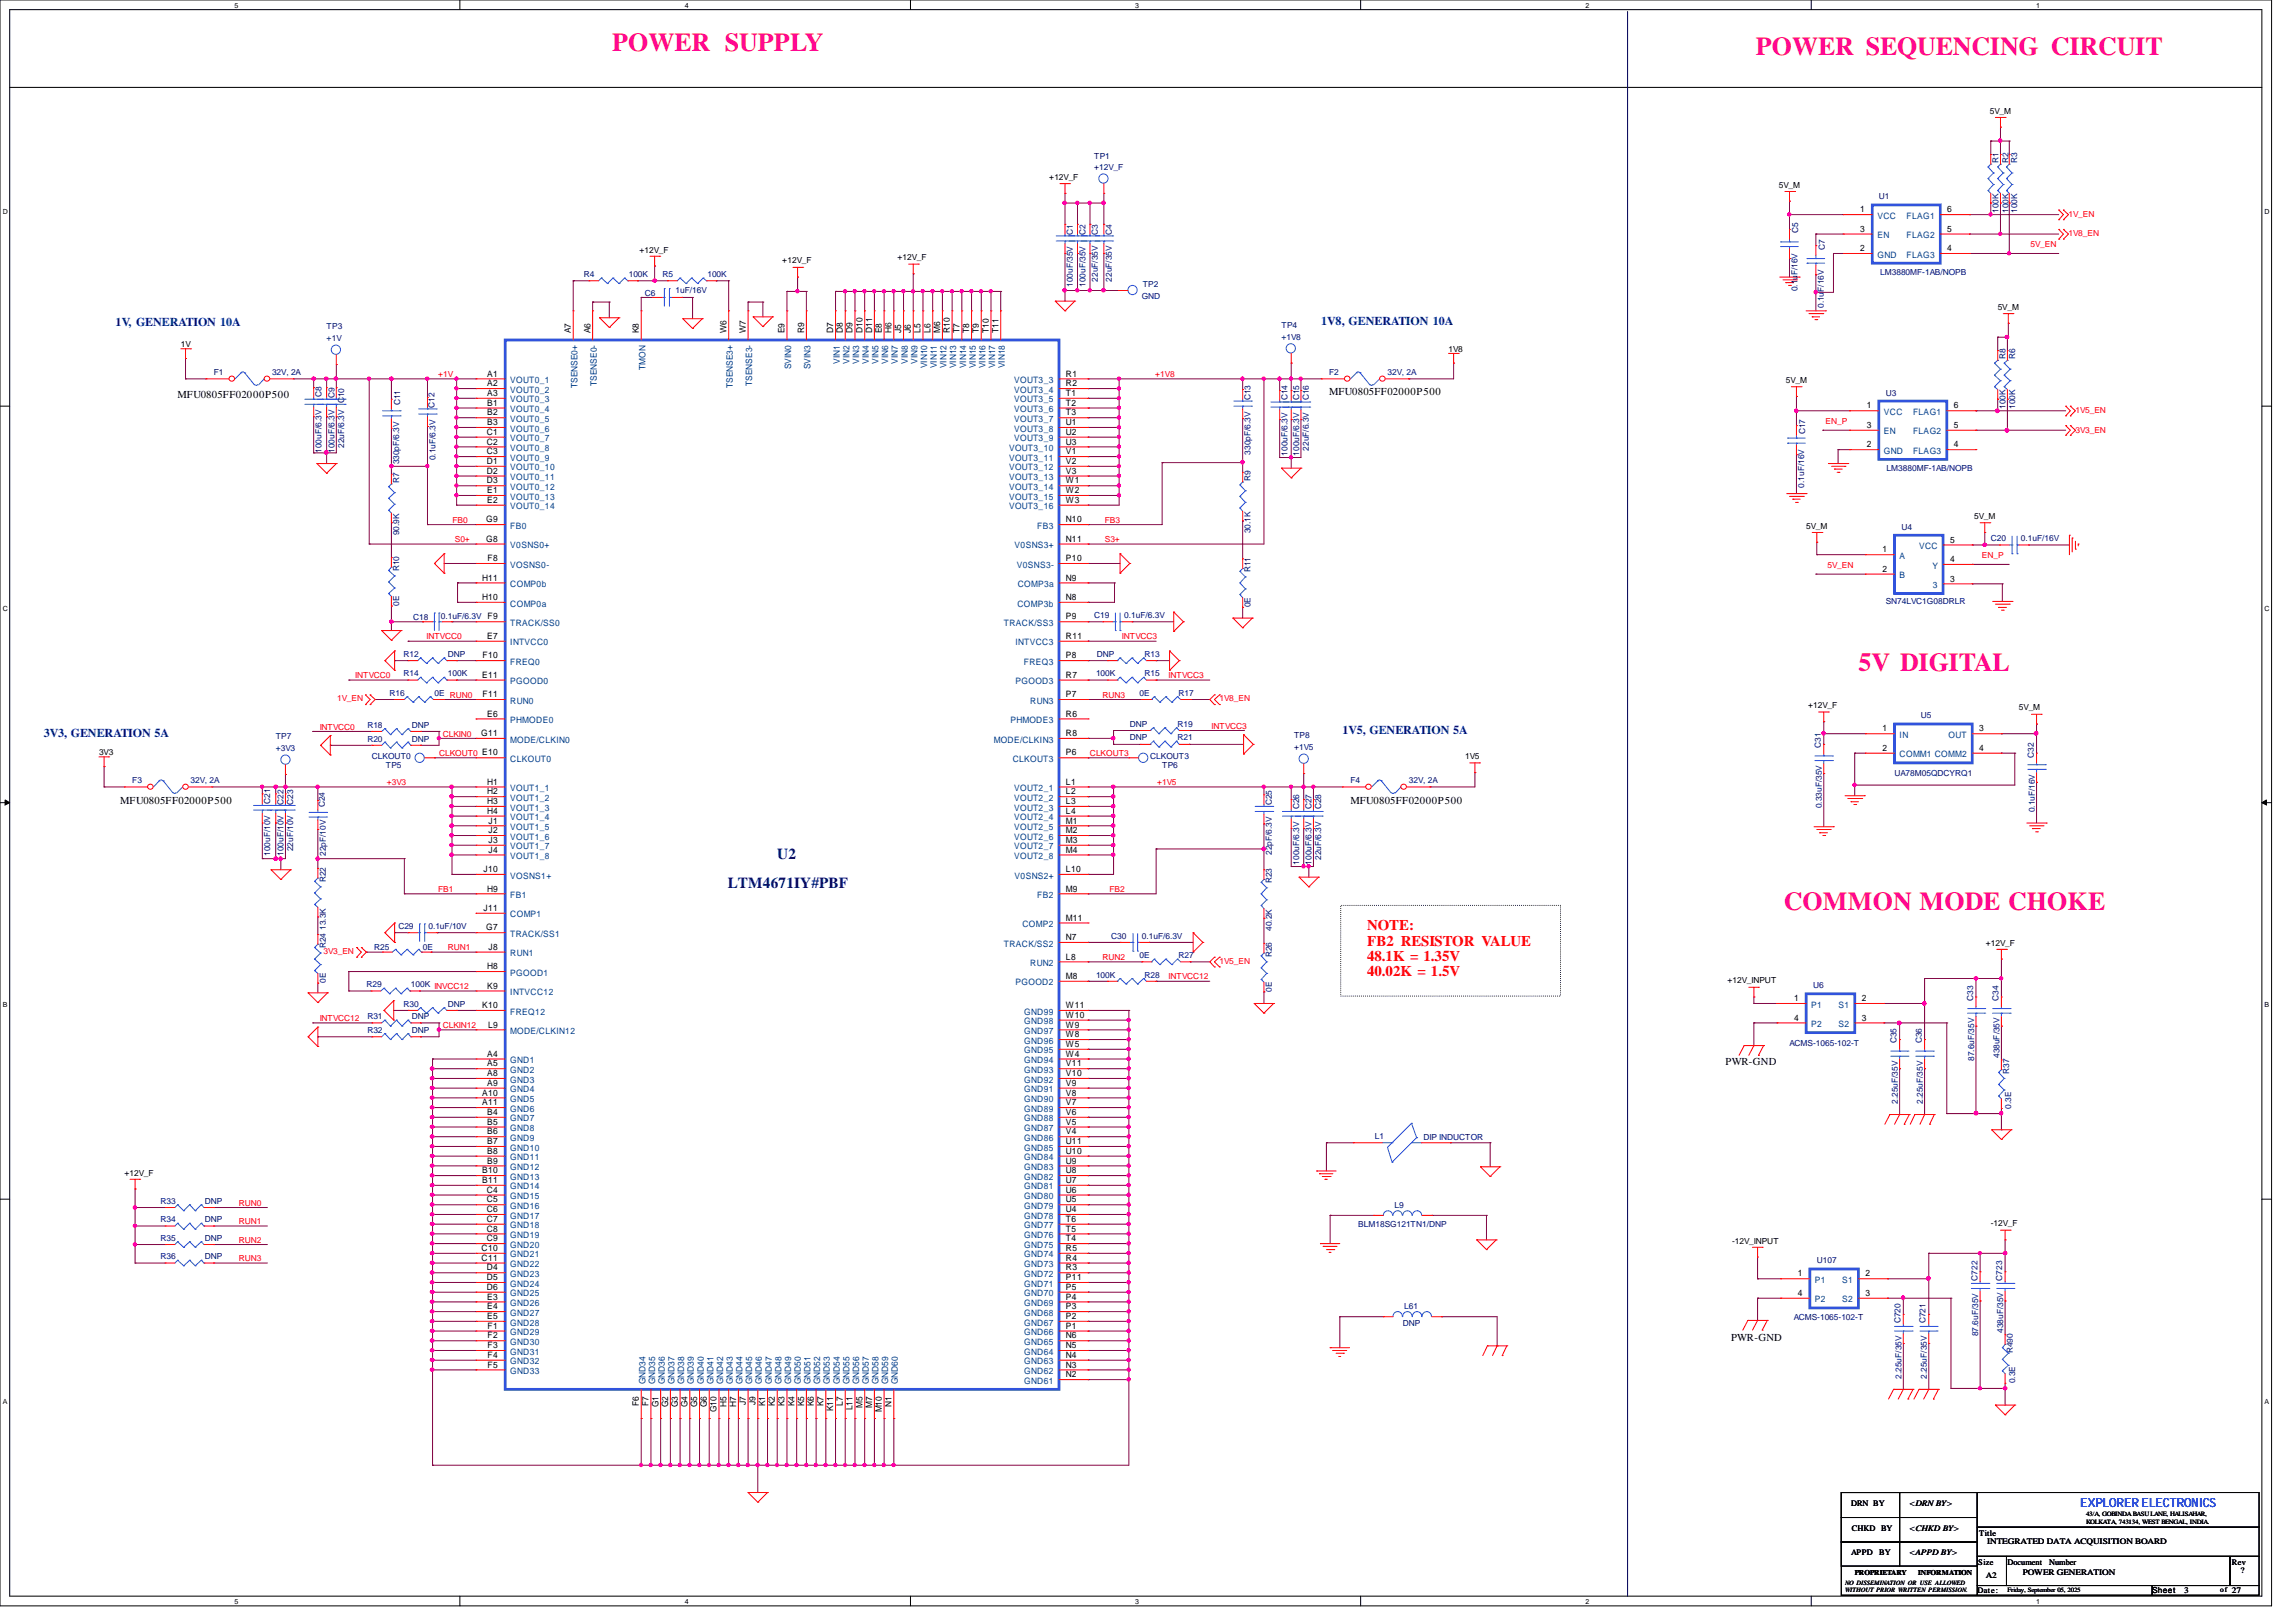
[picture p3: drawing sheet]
<svg xmlns="http://www.w3.org/2000/svg" width="420mm" height="297mm" viewBox="0 0 420 297" stroke-linecap="round" stroke-linejoin="round" font-family="sans-serif">
<defs><g id="words">
<g font-size="4.7" fill="#ff0080">
<text x="112" y="9.3">POWER SUPPLY</text>
<text x="321.3" y="10.1">POWER SEQUENCING CIRCUIT</text>
<text x="340.1" y="122.8">5V DIGITAL</text>
<text x="326.5" y="166.6">COMMON MODE CHOKE</text>
</g>
<g font-size="2.8" fill="#000080">
<text x="142.2" y="157.2">U2</text>
<text x="133.2" y="162.5">LTM4671IY#PBF</text>
</g>
<g font-size="2.7" fill="#f00">
<text x="250.2" y="170.3">NOTE:</text>
<text x="250.2" y="173">FB2 RESISTOR VALUE</text>
<text x="250.2" y="175.8">48.1K = 1.35V</text>
<text x="250.2" y="178.6">40.02K = 1.5V</text>
</g>
<text font-size="2.3" fill="#00f" x="380.7" y="275.8">EXPLORER ELECTRONICS</text>
<g font-size="2.2" fill="#0000a0">
<text x="21.2" y="59.6">1V, GENERATION 10A</text>
<text x="241.8" y="59.4">1V8, GENERATION 10A</text>
<text x="8" y="134.9">3V3, GENERATION 5A</text>
<text x="245.7" y="134.3">1V5, GENERATION 5A</text>
</g>
<g font-size="1.9">
<text x="32.5" y="72.8">MFU0805FF02000P500</text>
<text x="243.2" y="72.3">MFU0805FF02000P500</text>
<text x="22" y="147.1">MFU0805FF02000P500</text>
<text x="247.1" y="147.1">MFU0805FF02000P500</text>
<text x="315.8" y="195">PWR-GND</text>
<text x="316.8" y="245.4">PWR-GND</text>
</g>
<g font-size="1.6">
<text x="340.4" y="38.9">1</text>
<text x="356.4" y="38.9">6</text>
<text x="340.4" y="46">2</text>
<text x="340.4" y="42.4">3</text>
<text x="356.4" y="46">4</text>
<text x="356.4" y="42.4">5</text>
<text x="104.5" y="60.9" transform="rotate(-90 104.5 60.9)">A7</text>
<text x="108" y="60.9" transform="rotate(-90 108 60.9)">A6</text>
<text x="116.9" y="60.9" transform="rotate(-90 116.9 60.9)">K8</text>
<text x="132.9" y="60.9" transform="rotate(-90 132.9 60.9)">W6</text>
<text x="136.5" y="60.9" transform="rotate(-90 136.5 60.9)">W7</text>
<text x="143.6" y="60.9" transform="rotate(-90 143.6 60.9)">E9</text>
<text x="147.2" y="60.9" transform="rotate(-90 147.2 60.9)">R9</text>
<text x="152.5" y="60.9" transform="rotate(-90 152.5 60.9)">D7</text>
<text x="154.3" y="60.9" transform="rotate(-90 154.3 60.9)">D8</text>
<text x="156" y="60.9" transform="rotate(-90 156 60.9)">D9</text>
<text x="157.8" y="60.9" transform="rotate(-90 157.8 60.9)">D10</text>
<text x="159.6" y="60.9" transform="rotate(-90 159.6 60.9)">D11</text>
<text x="161.4" y="60.9" transform="rotate(-90 161.4 60.9)">E8</text>
<text x="163.2" y="60.9" transform="rotate(-90 163.2 60.9)">H6</text>
<text x="164.9" y="60.9" transform="rotate(-90 164.9 60.9)">J5</text>
<text x="166.7" y="60.9" transform="rotate(-90 166.7 60.9)">J6</text>
<text x="168.5" y="60.9" transform="rotate(-90 168.5 60.9)">L5</text>
<text x="170.3" y="60.9" transform="rotate(-90 170.3 60.9)">L6</text>
<text x="172" y="60.9" transform="rotate(-90 172 60.9)">M6</text>
<text x="173.8" y="60.9" transform="rotate(-90 173.8 60.9)">R10</text>
<text x="175.6" y="60.9" transform="rotate(-90 175.6 60.9)">T7</text>
<text x="177.4" y="60.9" transform="rotate(-90 177.4 60.9)">T8</text>
<text x="179.2" y="60.9" transform="rotate(-90 179.2 60.9)">T9</text>
<text x="180.9" y="60.9" transform="rotate(-90 180.9 60.9)">T10</text>
<text x="182.7" y="60.9" transform="rotate(-90 182.7 60.9)">T11</text>
<text x="89.2" y="68.9">A1</text>
<text x="89.2" y="70.7">A2</text>
<text x="195.1" y="68.9">R1</text>
<text x="195.1" y="70.7">R2</text>
<text x="89.2" y="72.5">A3</text>
<text x="89.2" y="74.2">B1</text>
<text x="89.2" y="76">B2</text>
<text x="89.2" y="77.8">B3</text>
<text x="195.1" y="72.5">T1</text>
<text x="195.1" y="74.2">T2</text>
<text x="195.1" y="76">T3</text>
<text x="195.1" y="77.8">U1</text>
<text x="341.6" y="74.8">1</text>
<text x="357.5" y="74.8">6</text>
<text x="89.1" y="79.6">C1</text>
<text x="89.1" y="81.4">C2</text>
<text x="89.1" y="83.1">C3</text>
<text x="195.1" y="79.6">U2</text>
<text x="195.1" y="81.4">U3</text>
<text x="195.1" y="83.1">V1</text>
<text x="341.6" y="81.9">2</text>
<text x="341.6" y="78.3">3</text>
<text x="357.5" y="81.9">4</text>
<text x="357.5" y="78.3">5</text>
<text x="89.1" y="84.9">D1</text>
<text x="89.1" y="86.7">D2</text>
<text x="89.1" y="88.5">D3</text>
<text x="195.1" y="84.9">V2</text>
<text x="195.1" y="86.7">V3</text>
<text x="195.1" y="88.5">W1</text>
<text x="89" y="95.6">G9</text>
<text x="89.2" y="90.2">E1</text>
<text x="89.2" y="92">E2</text>
<text x="195.1" y="90.2">W2</text>
<text x="195.1" y="92">W3</text>
<text x="195.1" y="95.6">N10</text>
<text x="89" y="99.1">G8</text>
<text x="195.1" y="99.1">N11</text>
<text x="344.5" y="101.1">1</text>
<text x="356.9" y="99.3">5</text>
<text x="88.2" y="106.2">H11</text>
<text x="89.2" y="102.7">F8</text>
<text x="195.1" y="106.2">N9</text>
<text x="195.1" y="102.7">P10</text>
<text x="344.5" y="104.6">2</text>
<text x="356.9" y="106.4">3</text>
<text x="356.9" y="102.9">4</text>
<text x="88.2" y="109.8">H10</text>
<text x="195.1" y="109.8">N8</text>
<text x="195.1" y="113.4">P9</text>
<text x="89.2" y="116.9">E7</text>
<text x="195.1" y="116.9">R11</text>
<text x="88.2" y="124">E11</text>
<text x="88.3" y="120.5">F10</text>
<text x="195.1" y="120.5">P8</text>
<text x="195.1" y="124">R7</text>
<text x="88.3" y="127.6">F11</text>
<text x="89.2" y="131.1">E6</text>
<text x="195.1" y="127.6">P7</text>
<text x="195.1" y="131.1">R6</text>
<text x="88.1" y="134.7">G11</text>
<text x="195.1" y="134.7">R8</text>
<text x="344.5" y="133.8">1</text>
<text x="344.5" y="137.4">2</text>
<text x="362.2" y="133.8">3</text>
<text x="362.2" y="137.4">4</text>
<text x="89.2" y="143.6">H1</text>
<text x="195.1" y="138.3">P6</text>
<text x="195.1" y="143.6">L1</text>
<text x="89.2" y="145.4">H2</text>
<text x="89.2" y="147.1">H3</text>
<text x="89.2" y="148.9">H4</text>
<text x="195.1" y="145.4">L2</text>
<text x="195.1" y="147.1">L3</text>
<text x="195.1" y="148.9">L4</text>
<text x="89.4" y="150.7">J1</text>
<text x="89.4" y="152.5">J2</text>
<text x="89.4" y="154.3">J3</text>
<text x="195.1" y="150.7">M1</text>
<text x="195.1" y="152.5">M2</text>
<text x="195.1" y="154.3">M3</text>
<text x="88.5" y="159.6">J10</text>
<text x="89.4" y="156">J4</text>
<text x="195.1" y="156">M4</text>
<text x="195.1" y="159.6">L10</text>
<text x="88.5" y="166.7">J11</text>
<text x="89.2" y="163.1">H9</text>
<text x="195.1" y="163.1">M9</text>
<text x="89" y="170.3">G7</text>
<text x="89.4" y="173.8">J8</text>
<text x="195.1" y="168.5">M11</text>
<text x="195.1" y="172">N7</text>
<text x="89.2" y="177.4">H8</text>
<text x="195.1" y="175.6">L8</text>
<text x="195.1" y="179.1">M8</text>
<text x="88.2" y="184.5">K10</text>
<text x="89.2" y="180.9">K9</text>
<text x="195.1" y="184.5">W11</text>
<text x="328.3" y="183.2">1</text>
<text x="340.7" y="183.2">2</text>
<text x="89.3" y="188">L9</text>
<text x="195.1" y="191.6">W5</text>
<text x="195.1" y="189.8">W8</text>
<text x="195.1" y="188">W9</text>
<text x="195.1" y="186.3">W10</text>
<text x="328.3" y="186.8">4</text>
<text x="340.7" y="186.8">3</text>
<text x="89.2" y="193.4">A4</text>
<text x="89.2" y="195.1">A5</text>
<text x="89.2" y="196.9">A8</text>
<text x="195.1" y="196.9">V10</text>
<text x="195.1" y="195.1">V11</text>
<text x="195.1" y="193.4">W4</text>
<text x="88.2" y="200.5">A10</text>
<text x="88.2" y="202.3">A11</text>
<text x="89.2" y="198.7">A9</text>
<text x="195.1" y="202.3">V7</text>
<text x="195.1" y="200.5">V8</text>
<text x="195.1" y="198.7">V9</text>
<text x="89.2" y="204">B4</text>
<text x="89.2" y="205.8">B5</text>
<text x="89.2" y="207.6">B6</text>
<text x="89.2" y="209.4">B7</text>
<text x="195.1" y="209.4">U11</text>
<text x="195.1" y="207.6">V4</text>
<text x="195.1" y="205.8">V5</text>
<text x="195.1" y="204">V6</text>
<text x="88.2" y="214.7">B10</text>
<text x="89.2" y="211.1">B8</text>
<text x="89.2" y="212.9">B9</text>
<text x="195.1" y="214.7">U8</text>
<text x="195.1" y="212.9">U9</text>
<text x="195.1" y="211.1">U10</text>
<text x="88.2" y="216.5">B11</text>
<text x="89.1" y="218.3">C4</text>
<text x="89.1" y="220">C5</text>
<text x="89.1" y="221.8">C6</text>
<text x="195.1" y="221.8">U4</text>
<text x="195.1" y="220">U5</text>
<text x="195.1" y="218.3">U6</text>
<text x="195.1" y="216.5">U7</text>
<text x="89.1" y="223.6">C7</text>
<text x="89.1" y="225.4">C8</text>
<text x="89.1" y="227.2">C9</text>
<text x="195.1" y="227.2">T4</text>
<text x="195.1" y="225.4">T5</text>
<text x="195.1" y="223.6">T6</text>
<text x="88.1" y="228.9">C10</text>
<text x="88.1" y="230.7">C11</text>
<text x="89.1" y="232.5">D4</text>
<text x="195.1" y="232.5">R3</text>
<text x="195.1" y="230.7">R4</text>
<text x="195.1" y="228.9">R5</text>
<text x="329" y="233.6">1</text>
<text x="341.4" y="233.6">2</text>
<text x="89.1" y="234.3">D5</text>
<text x="89.1" y="236">D6</text>
<text x="89.2" y="237.8">E3</text>
<text x="89.2" y="239.6">E4</text>
<text x="195.1" y="239.6">P3</text>
<text x="195.1" y="237.8">P4</text>
<text x="195.1" y="236">P5</text>
<text x="195.1" y="234.3">P11</text>
<text x="329" y="237.1">4</text>
<text x="341.4" y="237.1">3</text>
<text x="89.2" y="241.4">E5</text>
<text x="89.2" y="243.2">F1</text>
<text x="89.2" y="244.9">F2</text>
<text x="195.1" y="244.9">N6</text>
<text x="195.1" y="243.2">P1</text>
<text x="195.1" y="241.4">P2</text>
<text x="89.2" y="246.7">F3</text>
<text x="89.2" y="248.5">F4</text>
<text x="89.2" y="250.3">F5</text>
<text x="195.1" y="250.3">N3</text>
<text x="195.1" y="248.5">N4</text>
<text x="195.1" y="246.7">N5</text>
<text x="116.9" y="257.3" transform="rotate(-90 116.9 257.3)">F6</text>
<text x="118.7" y="257.3" transform="rotate(-90 118.7 257.3)">F7</text>
<text x="120.5" y="257.5" transform="rotate(-90 120.5 257.5)">G1</text>
<text x="122.3" y="257.5" transform="rotate(-90 122.3 257.5)">G2</text>
<text x="124" y="257.5" transform="rotate(-90 124 257.5)">G3</text>
<text x="125.8" y="257.5" transform="rotate(-90 125.8 257.5)">G4</text>
<text x="127.6" y="257.5" transform="rotate(-90 127.6 257.5)">G5</text>
<text x="129.4" y="257.5" transform="rotate(-90 129.4 257.5)">G6</text>
<text x="132.9" y="257.5" transform="rotate(-90 132.9 257.5)">H5</text>
<text x="134.7" y="257.5" transform="rotate(-90 134.7 257.5)">H7</text>
<text x="136.5" y="257.1" transform="rotate(-90 136.5 257.1)">J7</text>
<text x="138.3" y="257.1" transform="rotate(-90 138.3 257.1)">J9</text>
<text x="140" y="257.4" transform="rotate(-90 140 257.4)">K1</text>
<text x="141.8" y="257.4" transform="rotate(-90 141.8 257.4)">K2</text>
<text x="143.6" y="257.4" transform="rotate(-90 143.6 257.4)">K3</text>
<text x="145.4" y="257.4" transform="rotate(-90 145.4 257.4)">K4</text>
<text x="147.2" y="257.4" transform="rotate(-90 147.2 257.4)">K5</text>
<text x="148.9" y="257.4" transform="rotate(-90 148.9 257.4)">K6</text>
<text x="150.7" y="257.4" transform="rotate(-90 150.7 257.4)">K7</text>
<text x="154.3" y="257.2" transform="rotate(-90 154.3 257.2)">L7</text>
<text x="157.8" y="257.6" transform="rotate(-90 157.8 257.6)">M5</text>
<text x="159.6" y="257.6" transform="rotate(-90 159.6 257.6)">M7</text>
<text x="163.2" y="257.5" transform="rotate(-90 163.2 257.5)">N1</text>
<text x="195.1" y="252">N2</text>
<text x="131.1" y="258.4" transform="rotate(-90 131.1 258.4)">G10</text>
<text x="152.5" y="258.2" transform="rotate(-90 152.5 258.2)">K11</text>
<text x="156" y="258.1" transform="rotate(-90 156 258.1)">L11</text>
<text x="161.4" y="258.5" transform="rotate(-90 161.4 258.5)">M10</text>
</g>
<g font-size="1.6" fill="#004080">
<text x="343.6" y="40">VCC</text>
<text x="348.9" y="40">FLAG1</text>
<text x="343.6" y="47.1">GND</text>
<text x="343.6" y="43.6">EN</text>
<text x="348.9" y="47.1">FLAG3</text>
<text x="348.9" y="43.6">FLAG2</text>
<text x="93.4" y="70.1">VOUT0_1</text>
<text x="93.4" y="71.9">VOUT0_2</text>
<text x="105.7" y="71" transform="rotate(-90 105.7 71)">TSENSE0+</text>
<text x="109.2" y="70.6" transform="rotate(-90 109.2 70.6)">TSENSE0-</text>
<text x="118.1" y="67.6" transform="rotate(-90 118.1 67.6)">TMON</text>
<text x="134.1" y="71" transform="rotate(-90 134.1 71)">TSENSE3+</text>
<text x="137.7" y="70.6" transform="rotate(-90 137.7 70.6)">TSENSE3-</text>
<text x="144.8" y="67.6" transform="rotate(-90 144.8 67.6)">SVIN0</text>
<text x="148.3" y="67.6" transform="rotate(-90 148.3 67.6)">SVIN3</text>
<text x="153.7" y="66.5" transform="rotate(-90 153.7 66.5)">VIN1</text>
<text x="155.4" y="66.5" transform="rotate(-90 155.4 66.5)">VIN2</text>
<text x="157.2" y="66.5" transform="rotate(-90 157.2 66.5)">VIN3</text>
<text x="159" y="66.5" transform="rotate(-90 159 66.5)">VIN4</text>
<text x="160.8" y="66.5" transform="rotate(-90 160.8 66.5)">VIN5</text>
<text x="162.6" y="66.5" transform="rotate(-90 162.6 66.5)">VIN6</text>
<text x="164.3" y="66.5" transform="rotate(-90 164.3 66.5)">VIN7</text>
<text x="166.1" y="66.5" transform="rotate(-90 166.1 66.5)">VIN8</text>
<text x="167.9" y="66.5" transform="rotate(-90 167.9 66.5)">VIN9</text>
<text x="169.7" y="67.4" transform="rotate(-90 169.7 67.4)">VIN10</text>
<text x="171.4" y="67.4" transform="rotate(-90 171.4 67.4)">VIN11</text>
<text x="173.2" y="67.4" transform="rotate(-90 173.2 67.4)">VIN12</text>
<text x="175" y="67.4" transform="rotate(-90 175 67.4)">VIN13</text>
<text x="176.8" y="67.4" transform="rotate(-90 176.8 67.4)">VIN14</text>
<text x="178.6" y="67.4" transform="rotate(-90 178.6 67.4)">VIN15</text>
<text x="180.3" y="67.4" transform="rotate(-90 180.3 67.4)">VIN16</text>
<text x="182.1" y="67.4" transform="rotate(-90 182.1 67.4)">VIN17</text>
<text x="183.9" y="67.4" transform="rotate(-90 183.9 67.4)">VIN18</text>
<text x="185.6" y="70.1">VOUT3_3</text>
<text x="185.6" y="71.9">VOUT3_4</text>
<text x="93.4" y="73.6">VOUT0_3</text>
<text x="93.4" y="75.4">VOUT0_4</text>
<text x="93.4" y="77.2">VOUT0_5</text>
<text x="185.6" y="73.6">VOUT3_5</text>
<text x="185.6" y="75.4">VOUT3_6</text>
<text x="185.6" y="77.2">VOUT3_7</text>
<text x="344.8" y="75.9">VCC</text>
<text x="350.1" y="75.9">FLAG1</text>
<text x="93.4" y="79">VOUT0_6</text>
<text x="93.4" y="80.8">VOUT0_7</text>
<text x="93.4" y="82.5">VOUT0_8</text>
<text x="184.7" y="82.5">VOUT3_10</text>
<text x="185.6" y="79">VOUT3_8</text>
<text x="185.6" y="80.8">VOUT3_9</text>
<text x="344.8" y="83">GND</text>
<text x="344.8" y="79.5">EN</text>
<text x="350.1" y="83">FLAG3</text>
<text x="350.1" y="79.5">FLAG2</text>
<text x="93.4" y="84.3">VOUT0_9</text>
<text x="93.4" y="86.1">VOUT0_10</text>
<text x="93.4" y="87.9">VOUT0_11</text>
<text x="93.4" y="89.7">VOUT0_12</text>
<text x="184.7" y="84.3">VOUT3_11</text>
<text x="184.7" y="86.1">VOUT3_12</text>
<text x="184.7" y="87.9">VOUT3_13</text>
<text x="184.7" y="89.7">VOUT3_14</text>
<text x="93.4" y="91.4">VOUT0_13</text>
<text x="93.4" y="93.2">VOUT0_14</text>
<text x="184.7" y="91.4">VOUT3_15</text>
<text x="184.7" y="93.2">VOUT3_16</text>
<text x="93.4" y="100.3">V0SNS0+</text>
<text x="93.4" y="96.8">FB0</text>
<text x="185.7" y="100.3">V0SNS3+</text>
<text x="189.8" y="96.8">FB3</text>
<text x="351.2" y="100.5">VCC</text>
<text x="93.4" y="103.9">VOSNS0-</text>
<text x="93.4" y="107.4">COMP0b</text>
<text x="186.1" y="103.9">V0SNS3-</text>
<text x="186.3" y="107.4">COMP3a</text>
<text x="347.6" y="102.3">A</text>
<text x="347.6" y="105.8">B</text>
<text x="353.7" y="104">Y</text>
<text x="353.7" y="107.6">3</text>
<text x="93.4" y="111">COMP0a</text>
<text x="186.2" y="111">COMP3b</text>
<text x="93.4" y="118.1">INTVCC0</text>
<text x="93.4" y="114.5">TRACK/SS0</text>
<text x="183.7" y="114.5">TRACK/SS3</text>
<text x="185.8" y="118.1">INTVCC3</text>
<text x="93.4" y="125.2">PGOOD0</text>
<text x="93.4" y="121.7">FREQ0</text>
<text x="185.8" y="125.2">PGOOD3</text>
<text x="187.4" y="121.7">FREQ3</text>
<text x="93.4" y="128.8">RUN0</text>
<text x="188.6" y="128.8">RUN3</text>
<text x="93.4" y="132.3">PHMODE0</text>
<text x="93.4" y="135.9">MODE/CLKIN0</text>
<text x="181.9" y="135.9">MODE/CLKIN3</text>
<text x="184.9" y="132.3">PHMODE3</text>
<text x="347.6" y="135">IN</text>
<text x="356.6" y="135">OUT</text>
<text x="93.4" y="139.4">CLKOUT0</text>
<text x="185.3" y="139.4">CLKOUT3</text>
<text x="347.6" y="138.6">COMM1 COMM2</text>
<text x="93.4" y="144.8">VOUT1_1</text>
<text x="93.4" y="146.5">VOUT1_2</text>
<text x="93.4" y="148.3">VOUT1_3</text>
<text x="185.6" y="144.8">VOUT2_1</text>
<text x="185.6" y="146.5">VOUT2_2</text>
<text x="185.6" y="148.3">VOUT2_3</text>
<text x="93.4" y="150.1">VOUT1_4</text>
<text x="93.4" y="151.9">VOUT1_5</text>
<text x="93.4" y="153.7">VOUT1_6</text>
<text x="93.4" y="155.4">VOUT1_7</text>
<text x="185.6" y="150.1">VOUT2_4</text>
<text x="185.6" y="151.9">VOUT2_5</text>
<text x="185.6" y="153.7">VOUT2_6</text>
<text x="185.6" y="155.4">VOUT2_7</text>
<text x="93.4" y="157.2">VOUT1_8</text>
<text x="93.4" y="160.8">VOSNS1+</text>
<text x="185.6" y="157.2">VOUT2_8</text>
<text x="185.7" y="160.8">V0SNS2+</text>
<text x="93.4" y="164.3">FB1</text>
<text x="93.4" y="167.9">COMP1</text>
<text x="189.8" y="164.3">FB2</text>
<text x="93.4" y="171.4">TRACK/SS1</text>
<text x="183.7" y="173.2">TRACK/SS2</text>
<text x="187.1" y="169.7">COMP2</text>
<text x="93.4" y="178.6">PGOOD1</text>
<text x="93.4" y="175">RUN1</text>
<text x="188.6" y="176.8">RUN2</text>
<text x="93.4" y="182.1">INTVCC12</text>
<text x="93.4" y="185.7">FREQ12</text>
<text x="185.8" y="180.3">PGOOD2</text>
<text x="187.5" y="185.7">GND99</text>
<text x="331.5" y="184.4">P1</text>
<text x="336.5" y="184.4">S1</text>
<text x="93.4" y="189.2">MODE/CLKIN12</text>
<text x="187.5" y="191">GND96</text>
<text x="187.5" y="189.2">GND97</text>
<text x="187.5" y="187.4">GND98</text>
<text x="331.5" y="187.9">P2</text>
<text x="336.5" y="187.9">S2</text>
<text x="93.4" y="194.6">GND1</text>
<text x="93.4" y="196.3">GND2</text>
<text x="187.5" y="196.3">GND93</text>
<text x="187.5" y="194.6">GND94</text>
<text x="187.5" y="192.8">GND95</text>
<text x="93.4" y="198.1">GND3</text>
<text x="93.4" y="199.9">GND4</text>
<text x="93.4" y="201.7">GND5</text>
<text x="93.4" y="203.4">GND6</text>
<text x="187.5" y="203.4">GND89</text>
<text x="187.5" y="201.7">GND90</text>
<text x="187.5" y="199.9">GND91</text>
<text x="187.5" y="198.1">GND92</text>
<text x="93.4" y="205.2">GND7</text>
<text x="93.4" y="207">GND8</text>
<text x="93.4" y="208.8">GND9</text>
<text x="187.5" y="208.8">GND86</text>
<text x="187.5" y="207">GND87</text>
<text x="187.5" y="205.2">GND88</text>
<text x="93.4" y="210.6">GND10</text>
<text x="93.4" y="212.3">GND11</text>
<text x="93.4" y="214.1">GND12</text>
<text x="93.4" y="215.9">GND13</text>
<text x="187.5" y="215.9">GND82</text>
<text x="187.5" y="214.1">GND83</text>
<text x="187.5" y="212.3">GND84</text>
<text x="187.5" y="210.6">GND85</text>
<text x="93.4" y="217.7">GND14</text>
<text x="93.4" y="219.4">GND15</text>
<text x="93.4" y="221.2">GND16</text>
<text x="187.5" y="221.2">GND79</text>
<text x="187.5" y="219.4">GND80</text>
<text x="187.5" y="217.7">GND81</text>
<text x="93.4" y="223">GND17</text>
<text x="93.4" y="224.8">GND18</text>
<text x="93.4" y="226.6">GND19</text>
<text x="187.5" y="226.6">GND76</text>
<text x="187.5" y="224.8">GND77</text>
<text x="187.5" y="223">GND78</text>
<text x="93.4" y="228.3">GND20</text>
<text x="93.4" y="230.1">GND21</text>
<text x="93.4" y="231.9">GND22</text>
<text x="93.4" y="233.7">GND23</text>
<text x="187.5" y="233.7">GND72</text>
<text x="187.5" y="231.9">GND73</text>
<text x="187.5" y="230.1">GND74</text>
<text x="187.5" y="228.3">GND75</text>
<text x="93.4" y="235.4">GND24</text>
<text x="93.4" y="237.2">GND25</text>
<text x="93.4" y="239">GND26</text>
<text x="187.5" y="239">GND69</text>
<text x="187.5" y="237.2">GND70</text>
<text x="187.5" y="235.4">GND71</text>
<text x="332.1" y="234.8">P1</text>
<text x="332.1" y="238.3">P2</text>
<text x="337.1" y="234.8">S1</text>
<text x="337.1" y="238.3">S2</text>
<text x="93.4" y="240.8">GND27</text>
<text x="93.4" y="242.6">GND28</text>
<text x="93.4" y="244.3">GND29</text>
<text x="187.5" y="244.3">GND66</text>
<text x="187.5" y="242.6">GND67</text>
<text x="187.5" y="240.8">GND68</text>
<text x="93.4" y="246.1">GND30</text>
<text x="93.4" y="247.9">GND31</text>
<text x="93.4" y="249.7">GND32</text>
<text x="93.4" y="251.4">GND33</text>
<text x="187.5" y="251.4">GND62</text>
<text x="187.5" y="249.7">GND63</text>
<text x="187.5" y="247.9">GND64</text>
<text x="187.5" y="246.1">GND65</text>
<text x="118.1" y="253.3" transform="rotate(-90 118.1 253.3)">GND34</text>
<text x="119.9" y="253.3" transform="rotate(-90 119.9 253.3)">GND35</text>
<text x="121.7" y="253.3" transform="rotate(-90 121.7 253.3)">GND36</text>
<text x="123.4" y="253.3" transform="rotate(-90 123.4 253.3)">GND37</text>
<text x="125.2" y="253.3" transform="rotate(-90 125.2 253.3)">GND38</text>
<text x="127" y="253.3" transform="rotate(-90 127 253.3)">GND39</text>
<text x="128.8" y="253.3" transform="rotate(-90 128.8 253.3)">GND40</text>
<text x="130.6" y="253.3" transform="rotate(-90 130.6 253.3)">GND41</text>
<text x="132.3" y="253.3" transform="rotate(-90 132.3 253.3)">GND42</text>
<text x="134.1" y="253.3" transform="rotate(-90 134.1 253.3)">GND43</text>
<text x="135.9" y="253.3" transform="rotate(-90 135.9 253.3)">GND44</text>
<text x="137.7" y="253.3" transform="rotate(-90 137.7 253.3)">GND45</text>
<text x="139.4" y="253.3" transform="rotate(-90 139.4 253.3)">GND46</text>
<text x="141.2" y="253.3" transform="rotate(-90 141.2 253.3)">GND47</text>
<text x="143" y="253.3" transform="rotate(-90 143 253.3)">GND48</text>
<text x="144.8" y="253.3" transform="rotate(-90 144.8 253.3)">GND49</text>
<text x="146.6" y="253.3" transform="rotate(-90 146.6 253.3)">GND50</text>
<text x="148.3" y="253.3" transform="rotate(-90 148.3 253.3)">GND51</text>
<text x="150.1" y="253.3" transform="rotate(-90 150.1 253.3)">GND52</text>
<text x="151.9" y="253.3" transform="rotate(-90 151.9 253.3)">GND53</text>
<text x="153.7" y="253.3" transform="rotate(-90 153.7 253.3)">GND54</text>
<text x="155.4" y="253.3" transform="rotate(-90 155.4 253.3)">GND55</text>
<text x="157.2" y="253.3" transform="rotate(-90 157.2 253.3)">GND56</text>
<text x="159" y="253.3" transform="rotate(-90 159 253.3)">GND57</text>
<text x="160.8" y="253.3" transform="rotate(-90 160.8 253.3)">GND58</text>
<text x="162.6" y="253.3" transform="rotate(-90 162.6 253.3)">GND59</text>
<text x="164.3" y="253.3" transform="rotate(-90 164.3 253.3)">GND60</text>
<text x="187.5" y="253.2">GND61</text>
</g>
<g font-size="1.5">
<text x="364.2" y="20.8">5V_M</text>
<text x="192" y="32.9">+12V_F</text>
<text x="325.5" y="34.4">5V_M</text>
<text x="117" y="46.2">+12V_F</text>
<text x="164.3" y="47.7">+12V_F</text>
<text x="143.2" y="48.2">+12V_F</text>
<text x="365.6" y="56.7">5V_M</text>
<text x="33.1" y="63.5">1V</text>
<text x="265.1" y="64.3">1V8</text>
<text x="326.8" y="70.1">5V_M</text>
<text x="361.3" y="95">5V_M</text>
<text x="330.5" y="96.8">5V_M</text>
<text x="330.9" y="129.6">+12V_F</text>
<text x="369.5" y="130">5V_M</text>
<text x="18.1" y="138.2">3V3</text>
<text x="268.1" y="138.8">1V5</text>
<text x="363.4" y="173">+12V_F</text>
<text x="316.1" y="179.9">+12V_INPUT</text>
<text x="22.8" y="215.1">+12V_F</text>
<text x="317" y="227.6">-12V_INPUT</text>
<text x="364.3" y="224.4">-12V_F</text>
<text x="338.8" y="275.7">DRN BY</text>
<text x="349.4" y="275.7">&lt;DRN BY&gt;</text>
<text x="338.9" y="280.2">CHKD BY</text>
<text x="349.4" y="280.2">&lt;CHKD BY&gt;</text>
<text x="362.2" y="281">Title</text>
<text x="338.8" y="284.6">APPD</text>
<text x="343.9" y="284.6">BY</text>
<text x="349.4" y="284.6">&lt;APPD BY&gt;</text>
<text x="362" y="286.3">Size</text>
<text x="363.6" y="282.6">INTEGRATED DATA ACQUISITION BOARD</text>
<text x="367.4" y="286.3">Document</text>
<text x="375" y="286.3">Number</text>
<text x="408.4" y="286.3">Rev</text>
<text x="410" y="287.9">?</text>
<text x="361.9" y="291.5">Date:</text>
<text x="363.4" y="288.7">A2</text>
<text x="370.2" y="288.3">POWER GENERATION</text>
<text x="393.9" y="291.6">Sheet</text>
<text x="399.7" y="291.5">3</text>
</g>
<g font-size="1.5" fill="#000080">
<text x="200.2" y="29">TP1</text>
<text x="365.8" y="29.9" transform="rotate(-90 365.8 29.9)">R1</text>
<text x="367.5" y="29.9" transform="rotate(-90 367.5 29.9)">R2</text>
<text x="369.1" y="29.9" transform="rotate(-90 369.1 29.9)">R3</text>
<text x="200.2" y="31.1">+12V_F</text>
<text x="343.8" y="36.5">U1</text>
<text x="365.8" y="38.9" transform="rotate(-90 365.8 38.9)">100K</text>
<text x="367.5" y="38.9" transform="rotate(-90 367.5 38.9)">100K</text>
<text x="369.1" y="38.9" transform="rotate(-90 369.1 38.9)">100K</text>
<text x="196.3" y="43" transform="rotate(-90 196.3 43)">C1</text>
<text x="198.6" y="43" transform="rotate(-90 198.6 43)">C2</text>
<text x="200.9" y="43" transform="rotate(-90 200.9 43)">C3</text>
<text x="203.5" y="43" transform="rotate(-90 203.5 43)">C4</text>
<text x="329.1" y="42.7" transform="rotate(-90 329.1 42.7)">C5</text>
<text x="333.9" y="45.7" transform="rotate(-90 333.9 45.7)">C7</text>
<text x="106.8" y="50.7">R4</text>
<text x="115.1" y="50.7">100K</text>
<text x="121.2" y="50.7">R5</text>
<text x="123.6" y="53.7">1uF/16V</text>
<text x="129.5" y="50.7">100K</text>
<text x="196.3" y="52.5" transform="rotate(-90 196.3 52.5)">100uF/35V</text>
<text x="198.6" y="52.5" transform="rotate(-90 198.6 52.5)">100uF/35V</text>
<text x="200.9" y="51.6" transform="rotate(-90 200.9 51.6)">22uF/35V</text>
<text x="203.5" y="51.6" transform="rotate(-90 203.5 51.6)">22uF/35V</text>
<text x="209.1" y="52.5">TP2</text>
<text x="328.9" y="53.3" transform="rotate(-90 328.9 53.3)">0.1uF/16V</text>
<text x="344.1" y="50.4">LM3880MF-1AB/NOPB</text>
<text x="118" y="54.1">C6</text>
<text x="209" y="54.8">GND</text>
<text x="333.8" y="56.4" transform="rotate(-90 333.8 56.4)">0.1uF/16V</text>
<text x="59.8" y="60.3">TP3</text>
<text x="59.8" y="62.4">+1V</text>
<text x="234.5" y="60.1">TP4</text>
<text x="234.5" y="62.2">+1V8</text>
<text x="367" y="65.8" transform="rotate(-90 367 65.8)">R8</text>
<text x="368.8" y="65.8" transform="rotate(-90 368.8 65.8)">R6</text>
<text x="39.1" y="68.7">F1</text>
<text x="49.8" y="68.7">32V, 2A</text>
<text x="243.2" y="68.7">F2</text>
<text x="253.9" y="68.7">32V, 2A</text>
<text x="58.8" y="72.7" transform="rotate(-90 58.8 72.7)">C8</text>
<text x="61.2" y="72.9" transform="rotate(-90 61.2 72.9)">C9</text>
<text x="63" y="73.8" transform="rotate(-90 63 73.8)">C10</text>
<text x="73.2" y="74.2" transform="rotate(-90 73.2 74.2)">C11</text>
<text x="79.5" y="74.7" transform="rotate(-90 79.5 74.7)">C12</text>
<text x="228.9" y="73.2" transform="rotate(-90 228.9 73.2)">C13</text>
<text x="235.6" y="73.2" transform="rotate(-90 235.6 73.2)">C14</text>
<text x="237.7" y="73.2" transform="rotate(-90 237.7 73.2)">C15</text>
<text x="239.5" y="73.2" transform="rotate(-90 239.5 73.2)">C16</text>
<text x="345.1" y="72.4">U3</text>
<text x="367" y="74.8" transform="rotate(-90 367 74.8)">100K</text>
<text x="368.8" y="74.8" transform="rotate(-90 368.8 74.8)">100K</text>
<text x="58.8" y="82.9" transform="rotate(-90 58.8 82.9)">100uF/6.3V</text>
<text x="61.2" y="82.9" transform="rotate(-90 61.2 82.9)">100uF/6.3V</text>
<text x="63" y="81.9" transform="rotate(-90 63 81.9)">22uF/6.3V</text>
<text x="228.9" y="83.2" transform="rotate(-90 228.9 83.2)">330pF/6.3V</text>
<text x="235.6" y="83.4" transform="rotate(-90 235.6 83.4)">100uF/6.3V</text>
<text x="237.7" y="83.4" transform="rotate(-90 237.7 83.4)">100uF/6.3V</text>
<text x="239.5" y="82.5" transform="rotate(-90 239.5 82.5)">22uF/6.3V</text>
<text x="330.4" y="79.5" transform="rotate(-90 330.4 79.5)">C17</text>
<text x="73.1" y="88.4" transform="rotate(-90 73.1 88.4)">R7</text>
<text x="73.1" y="85" transform="rotate(-90 73.1 85)">330pF/6.3V</text>
<text x="79.7" y="84.2" transform="rotate(-90 79.7 84.2)">0.1uF/6.3V</text>
<text x="228.9" y="88" transform="rotate(-90 228.9 88)">R9</text>
<text x="330.2" y="89.2" transform="rotate(-90 330.2 89.2)">0.1uF/16V</text>
<text x="345.3" y="86.3">LM3880MF-1AB/NOPB</text>
<text x="73.1" y="97.9" transform="rotate(-90 73.1 97.9)">90.9K</text>
<text x="228.9" y="97.6" transform="rotate(-90 228.9 97.6)">30.1K</text>
<text x="348" y="96.9">U4</text>
<text x="364.3" y="99">C20</text>
<text x="369.8" y="99">0.1uF/16V</text>
<text x="73.1" y="104.6" transform="rotate(-90 73.1 104.6)">R10</text>
<text x="228.9" y="104.7" transform="rotate(-90 228.9 104.7)">R11</text>
<text x="73.1" y="110.9" transform="rotate(-90 73.1 110.9)">0E</text>
<text x="75.6" y="113.4">C18</text>
<text x="80.7" y="113.3">0.1uF/6.3V F9</text>
<text x="200.2" y="113.1">C19</text>
<text x="205.7" y="113.1">0.1uF/6.3V</text>
<text x="228.9" y="111.2" transform="rotate(-90 228.9 111.2)">0E</text>
<text x="345.1" y="110.6">SN74LVC1G08DRLR</text>
<text x="73.8" y="120.2">R12</text>
<text x="73.8" y="123.8">R14</text>
<text x="82" y="120.2">DNP</text>
<text x="82" y="123.8">100K</text>
<text x="200.6" y="123.8">100K</text>
<text x="200.7" y="120.2">DNP</text>
<text x="209.5" y="123.8">R15</text>
<text x="209.5" y="120.2">R13</text>
<text x="71.3" y="127.3">R16</text>
<text x="79.5" y="127.3">0E RUN0</text>
<text x="208.5" y="127.3">0E</text>
<text x="215.6" y="127.3">R17</text>
<text x="351.5" y="131.4">U5</text>
<text x="50.5" y="135.3">TP7</text>
<text x="50.5" y="137.5">+3V3</text>
<text x="67.2" y="133.2">R18</text>
<text x="67.2" y="135.7">R20</text>
<text x="75.4" y="133.2">DNP</text>
<text x="75.4" y="135.7">DNP</text>
<text x="206.8" y="133">DNP</text>
<text x="206.8" y="135.5">DNP</text>
<text x="215.5" y="133">R19</text>
<text x="215.5" y="135.5">R21</text>
<text x="236.8" y="135.1">TP8</text>
<text x="236.8" y="137.2">+1V5</text>
<text x="333.2" y="136.9" transform="rotate(-90 333.2 136.9)">C31</text>
<text x="24.2" y="143.3">F3</text>
<text x="34.9" y="143.3">32V, 2A</text>
<text x="68.1" y="138.8">CLKOUT0</text>
<text x="70.6" y="140.5">TP5</text>
<text x="210.5" y="138.8">CLKOUT3</text>
<text x="212.7" y="140.5">TP6</text>
<text x="247.1" y="143.3">F4</text>
<text x="257.8" y="143.3">32V, 2A</text>
<text x="346.7" y="142.1">UA78M05QDCYRQ1</text>
<text x="372.2" y="138.7" transform="rotate(-90 372.2 138.7)">C32</text>
<text x="49.4" y="147.1" transform="rotate(-90 49.4 147.1)">C21</text>
<text x="51.9" y="147.2" transform="rotate(-90 51.9 147.2)">C22</text>
<text x="53.7" y="147.2" transform="rotate(-90 53.7 147.2)">C23</text>
<text x="59.4" y="147.7" transform="rotate(-90 59.4 147.7)">C24</text>
<text x="232.7" y="147.4" transform="rotate(-90 232.7 147.4)">C25</text>
<text x="237.7" y="148.1" transform="rotate(-90 237.7 148.1)">C26</text>
<text x="240" y="148.1" transform="rotate(-90 240 148.1)">C27</text>
<text x="241.8" y="148.1" transform="rotate(-90 241.8 148.1)">C28</text>
<text x="333.4" y="147.9" transform="rotate(-90 333.4 147.9)">0.33uF/35V</text>
<text x="372.4" y="148.7" transform="rotate(-90 372.4 148.7)">0.1uF/16V</text>
<text x="53.7" y="155.8" transform="rotate(-90 53.7 155.8)">22uF/10V</text>
<text x="49.4" y="156.6" transform="rotate(-90 49.4 156.6)">100uF/10V</text>
<text x="51.9" y="156.6" transform="rotate(-90 51.9 156.6)">100uF/10V</text>
<text x="59.6" y="161.4" transform="rotate(-90 59.6 161.4)">R22</text>
<text x="59.6" y="156.6" transform="rotate(-90 59.6 156.6)">22pF/10V</text>
<text x="232.7" y="161.6" transform="rotate(-90 232.7 161.6)">R23</text>
<text x="232.7" y="156.5" transform="rotate(-90 232.7 156.5)">22pF/6.3V</text>
<text x="237.7" y="158.2" transform="rotate(-90 237.7 158.2)">100uF/6.3V</text>
<text x="240" y="158.2" transform="rotate(-90 240 158.2)">100uF/6.3V</text>
<text x="241.8" y="157.4" transform="rotate(-90 241.8 157.4)">22uF/6.3V</text>
<text x="59.6" y="173.6" transform="rotate(-90 59.6 173.6)">R24</text>
<text x="59.6" y="170.2" transform="rotate(-90 59.6 170.2)">13.3K</text>
<text x="68.5" y="173.9">R25</text>
<text x="72.9" y="170">C29</text>
<text x="77.4" y="173.9">0E</text>
<text x="78.4" y="170">0.1uF/10V</text>
<text x="203.4" y="171.8">C30</text>
<text x="209" y="171.8">0.1uF/6.3V</text>
<text x="232.7" y="170.3" transform="rotate(-90 232.7 170.3)">40.2K</text>
<text x="59.6" y="179.9" transform="rotate(-90 59.6 179.9)">0E</text>
<text x="200.6" y="178.9">100K</text>
<text x="208.5" y="175.3">0E</text>
<text x="209.5" y="178.9">R28</text>
<text x="215.6" y="175.3">R27</text>
<text x="232.7" y="175.2" transform="rotate(-90 232.7 175.2)">R26</text>
<text x="67.1" y="180.7">R29</text>
<text x="73.8" y="184.2">R30</text>
<text x="75.2" y="180.7">100K INVCC12</text>
<text x="82" y="184.2">DNP</text>
<text x="232.7" y="181.5" transform="rotate(-90 232.7 181.5)">0E</text>
<text x="331.8" y="180.8">U6</text>
<text x="361.1" y="183.1" transform="rotate(-90 361.1 183.1)">C33</text>
<text x="365.8" y="183.1" transform="rotate(-90 365.8 183.1)">C34</text>
<text x="67.2" y="189.1">R32</text>
<text x="67.2" y="186.5">R31</text>
<text x="75.4" y="189.1">DNP</text>
<text x="75.4" y="186.5">DNP</text>
<text x="327.5" y="191.3">ACMS-1065-102-T</text>
<text x="347" y="190.9" transform="rotate(-90 347 190.9)">C35</text>
<text x="351.7" y="190.9" transform="rotate(-90 351.7 190.9)">C36</text>
<text x="361.3" y="194.1" transform="rotate(-90 361.3 194.1)">87.6uF/35V</text>
<text x="365.9" y="193.6" transform="rotate(-90 365.9 193.6)">438uF/35V</text>
<text x="367.7" y="196.5" transform="rotate(-90 367.7 196.5)">R37</text>
<text x="347.3" y="202" transform="rotate(-90 347.3 202)">2.25uF/35V</text>
<text x="351.9" y="202" transform="rotate(-90 351.9 202)">2.25uF/35V</text>
<text x="368" y="202.9" transform="rotate(-90 368 202.9)">0.3E</text>
<text x="251.6" y="208.4">L1</text>
<text x="260.5" y="208.6">DIP INDUCTOR</text>
<text x="29.4" y="220.3">R33</text>
<text x="37.5" y="220.3">DNP</text>
<text x="255.2" y="221.1">L9</text>
<text x="29.4" y="227.1">R35</text>
<text x="29.4" y="223.7">R34</text>
<text x="37.5" y="227.1">DNP</text>
<text x="37.5" y="223.7">DNP</text>
<text x="248.6" y="224.6">BLM18SG121TN1/DNP</text>
<text x="29.4" y="230.5">R36</text>
<text x="37.5" y="230.5">DNP</text>
<text x="332.5" y="231.1">U107</text>
<text x="257" y="239.5">L61</text>
<text x="361.9" y="234.3" transform="rotate(-90 361.9 234.3)">C722</text>
<text x="366.4" y="234.3" transform="rotate(-90 366.4 234.3)">C723</text>
<text x="256.7" y="242.7">DNP</text>
<text x="328.3" y="241.6">ACMS-1065-102-T</text>
<text x="347.8" y="242.1" transform="rotate(-90 347.8 242.1)">C720</text>
<text x="352.4" y="242.1" transform="rotate(-90 352.4 242.1)">C721</text>
<text x="362" y="244.5" transform="rotate(-90 362 244.5)">87.6uF/35V</text>
<text x="366.6" y="243.9" transform="rotate(-90 366.6 243.9)">438uF/35V</text>
<text x="368.4" y="247.6" transform="rotate(-90 368.4 247.6)">R490</text>
<text x="348" y="252.3" transform="rotate(-90 348 252.3)">2.25uF/35V</text>
<text x="352.6" y="252.3" transform="rotate(-90 352.6 252.3)">2.25uF/35V</text>
<text x="368.8" y="253.1" transform="rotate(-90 368.8 253.1)">0.3E</text>
</g>
<g font-size="1.5" fill="#f00">
<text x="378.5" y="39.7">1V_EN</text>
<text x="371.6" y="45.2">5V_EN</text>
<text x="378.5" y="43.3">1V8_EN</text>
<text x="80.2" y="69">+1V</text>
<text x="211.4" y="69">+1V8</text>
<text x="334.1" y="77.5">EN_P</text>
<text x="379.8" y="75.6">1V5_EN</text>
<text x="379.8" y="79.2">3V3_EN</text>
<text x="82.8" y="95.7">FB0</text>
<text x="202.2" y="95.7">FB3</text>
<text x="83.2" y="99.2">S0+</text>
<text x="202.2" y="99.2">S3+</text>
<text x="334.4" y="103.9">5V_EN</text>
<text x="362.7" y="102.1">EN_P</text>
<text x="78.1" y="117">INTVCC0</text>
<text x="205.3" y="117">INTVCC3</text>
<text x="65" y="124.1">INTVCC0</text>
<text x="213.9" y="124.1">INTVCC3</text>
<text x="61.7" y="128.3">1V_EN</text>
<text x="201.8" y="127.7">RUN3</text>
<text x="223.2" y="128.3">1V8_EN</text>
<text x="58.5" y="133.5">INTVCC0</text>
<text x="81" y="134.8">CLKIN0</text>
<text x="221.7" y="133.3">INTVCC3</text>
<text x="70.8" y="143.7">+3V3</text>
<text x="80.3" y="138.3">CLKOUT0 E10</text>
<text x="199.5" y="138.3">CLKOUT3</text>
<text x="211.8" y="143.7">+1V5</text>
<text x="80.2" y="163.2">FB1</text>
<text x="203" y="163.2">FB2</text>
<text x="82" y="173.9">RUN1</text>
<text x="59.2" y="174.6">3V3_EN</text>
<text x="201.8" y="175.7">RUN2</text>
<text x="213.9" y="179.2">INTVCC12</text>
<text x="223.2" y="176.4">1V5_EN</text>
<text x="58.5" y="186.8">INTVCC12</text>
<text x="81" y="188.1">CLKIN12</text>
<text x="43.7" y="220.6">RUN0</text>
<text x="43.7" y="224">RUN1</text>
<text x="43.7" y="227.4">RUN2</text>
<text x="43.7" y="230.8">RUN3</text>
</g>
<g font-size="1.4">
<text x="339.4" y="288.2">PROPRIETARY</text>
<text x="351" y="288.2">INFORMATION</text>
<text x="406.3" y="291.4">of 27</text>
</g>
<g font-size="1.3">
<text x="42.9" y="1.4">5</text>
<text x="125.3" y="1.4">4</text>
<text x="207.8" y="1.4">3</text>
<text x="290.2" y="1.4">2</text>
<text x="372.6" y="1.4">1</text>
<text x=".5" y="39.2">D</text>
<text x="414.4" y="39.2">D</text>
<text x=".5" y="111.7">C</text>
<text x="414.4" y="111.7">C</text>
<text x=".5" y="184.3">B</text>
<text x="414.4" y="184.3">B</text>
<text x=".5" y="256.9">A</text>
<text x="414.4" y="256.9">A</text>
<text x="42.9" y="293.5">5</text>
<text x="125.3" y="293.5">4</text>
<text x="207.8" y="293.5">3</text>
<text x="290.2" y="293.5">2</text>
<text x="372.6" y="293.5">1</text>
</g>
<g font-size="1.2">
<text x="381.8" y="277.4">43/A, GOBINDA BASU LANE, HALISAHAR,</text>
<text x="381.8" y="278.8">KOLKATA, 743134, WEST BENGAL, INDIA.</text>
<text x="337.7" y="290.1">NO DISSEMINATION OR USE ALLOWED</text>
<text x="337.7" y="291.3">WITHOUT PRIOR WRITTEN PERMISSION.</text>
<text x="367.4" y="291.4">Friday, September 05, 2025</text>
</g>
</g></defs>
<path d="M0 0h415.7v293.9h-415.7zM1.8 1.8h412.1v290.3h-412.1z" fill="none" stroke="#000" stroke-width=".18"/>
<g fill="#fff">
<path d="M42.9 .2h.6v1.4h-.6z"/>
<path d="M42.9 292.3h.6v1.4h-.6z"/>
</g>
<path d="M84.2 0v1.8M84.2 292.1v1.8" fill="none" stroke="#000" stroke-width=".18"/>
<g fill="#fff">
<path d="M125.3 .2h.6v1.4h-.6z"/>
<path d="M125.3 292.3h.6v1.4h-.6z"/>
</g>
<path d="M166.6 0v1.8M166.6 292.1v1.8" fill="none" stroke="#000" stroke-width=".18"/>
<g fill="#fff">
<path d="M207.8 .2h.6v1.4h-.6z"/>
<path d="M207.8 292.3h.6v1.4h-.6z"/>
</g>
<path d="M249 0v1.8M249 292.1v1.8" fill="none" stroke="#000" stroke-width=".18"/>
<g fill="#fff">
<path d="M290.2 .2h.5v1.4h-.5z"/>
<path d="M290.2 292.3h.5v1.4h-.5z"/>
</g>
<path d="M331.5 0v1.8M331.5 292.1v1.8" fill="none" stroke="#000" stroke-width=".18"/>
<g fill="#fff">
<path d="M372.6 .2h.6v1.4h-.6z"/>
<path d="M372.6 292.3h.6v1.4h-.6z"/>
<path d="M.5 38h.9v1.4h-.9z"/>
<path d="M414.4 38h.9v1.4h-.9z"/>
<path d="M.5 110.6h.9v1.3h-.9z"/>
<path d="M414.4 110.6h.9v1.3h-.9z"/>
</g>
<path d="M0 74.3h1.8M413.9 74.3h1.8" fill="none" stroke="#000" stroke-width=".18"/>
<g fill="#fff">
<path d="M.5 183.1h.8v1.4h-.8z"/>
<path d="M414.4 183.1h.8v1.4h-.8z"/>
</g>
<path d="M0 146.9h1.8M413.9 146.9h1.8" fill="none" stroke="#000" stroke-width=".18"/>
<path d="M.9 146.4l.9 .5-.9 .4zM413.9 146.9l.9-.5v.9z" fill="#000" stroke="#000" stroke-width=".18"/>
<g fill="#fff">
<path d="M.5 255.7h.7v1.3h-.7z"/>
<path d="M414.4 255.7h.7v1.3h-.7z"/>
</g>
<g fill="none" stroke="#000" stroke-width=".18">
<path d="M1.8 16h412.1M0 219.4h1.8M413.9 219.4h1.8M337 273.1h24.9v18.8h-24.9zM337 273.1h10.6v4.6h-10.6zM337 277.7h10.6v4.5h-10.6zM347.6 273.1h14.3v4.6h-14.3zM347.6 277.7h14.3v4.5h-14.3zM361.9 273.1h51.5v6.4h-51.5zM361.9 279.5h51.5v5.3h-51.5zM337 282.2h10.6v4.4h-10.6zM347.6 282.2h14.3v4.4h-14.3z"/>
<path d="M361.9 284.8h5.3v5.3h-5.3zM361.9 290.1h32v1.8h-32zM367.2 284.8h40.9v5.3h-40.9zM393.9 290.1h19.5v1.8h-19.5zM408.1 284.8h5.3v5.3h-5.3z"/>
</g>
<path d="M245.4 165.7h40.2v16.6h-40.2z" fill="none" stroke="#000" stroke-width=".18" stroke-dasharray="0 .3"/>
<path d="M297.9 2.1v290" fill="none" stroke="#000040" stroke-width=".18"/>
<g fill="none" stroke="#800040" stroke-width=".18">
<path d="M194.9 37.2h.1M194.9 35.4h.1M194.9 37.2h7.1M194.9 35.4v5.7M197.2 37.2h.1M197.2 37.2v3.9M199.5 37.2h.1M199.5 37.2v3.9M202 37.2h.1M202 35.4v5.7M327.5 39.3h.1M327.5 36.8h.1"/>
<path d="M327.5 36.8v5.2M327.5 39.3h9.8M360.4 39.3h.1M360.4 39.3h16.4M364.3 37.2h.1M364.3 39.3h.1M364.3 25.8h.1M364.3 25.8v2.5M364.3 37.2v2.1M364.3 25.8h3.4M366.1 37.2h.1M366.1 25.8h.1"/>
<path d="M366.1 23.3h.1M366.1 23.3v5M366.1 37.2v5.6M367.7 37.2h.1M367.7 25.8h.1M367.7 25.8v2.5M367.7 37.2v9.2M104.9 51.4h.1M104.9 51.4v5.5M104.9 51.4h2.9M108.5 55.3h.1M108.5 55.3h3"/>
<path d="M108.5 55.3v1.6M111.5 55.3h.1M111.5 55.3v2.9M116.7 51.4h.1M116.7 51.4h5.5M117.3 54.4h.1M117.3 54.4v2.5M117.3 54.4h2.2M119.8 48.7h.1M119.8 51.4h.1M119.8 48.7v2.7M124.8 54.4h.1"/>
<path d="M124.8 54.4h1.9M126.7 54.4h.1M126.7 54.4v3.9M131.1 51.4h.1M131.1 51.4h2.2M133.3 51.4h.1M133.3 51.4v5.5M136.9 55.3h.1M136.9 55.3v1.6M136.9 55.3h2.7M139.6 55.3h.1M139.6 55.3v2.7"/>
<path d="M144 53.3h.1M144 53.3h3.6M144 53.3v3.6M146 50.7h.1M146 53.3h.1M146 50.7v2.6M147.6 53.3h.1M147.6 53.3v3.6M152.9 53.3h.1M152.9 53.3v3.6M152.9 53.3h30.2M154.7 53.3h.1"/>
<path d="M154.7 53.3v3.6M156.5 53.3h.1M156.5 53.3v3.6M158.2 53.3h.1M158.2 53.3v3.6M160 53.3h.1M160 53.3v3.6M161.8 53.3h.1M161.8 53.3v3.6M163.6 53.3h.1M163.6 53.3v3.6M165.4 53.3h.1"/>
<path d="M165.4 53.3v3.6M167.1 53.3h.1M167.1 50.1h.1M167.1 50.1v6.8M168.9 53.3h.1M168.9 53.3v3.6M170.7 53.3h.1M170.7 53.3v3.6M172.5 53.3h.1M172.5 53.3v3.6M174.2 53.3h.1M174.2 53.3v3.6"/>
<path d="M176 53.3h.1M176 53.3v3.6M177.8 53.3h.1M177.8 53.3v3.6M179.6 53.3h.1M179.6 53.3v3.6M181.4 53.3h.1M181.4 53.3v3.6M183.1 53.3h.1M183.1 53.3v3.6M194.9 53.2h.1M194.9 46.4h.1"/>
<path d="M194.9 53.2h9.7M194.9 46.4v8.7M197.2 46.4h.1M197.2 53.2h.1M197.2 46.4v6.8M199.5 46.4h.1M199.5 53.2h.1M199.5 41.1h.1M199.5 46.4v6.8M202 46.4h.1M202 53.2h.1M202 46.4v6.8"/>
<path d="M327.5 47.3h.1M327.5 47.3v3.4M332.3 50.3h.1M332.3 42.8h.1M332.3 53.5h.1M332.3 42.8v2.1M332.3 50.3v6.6M332.3 42.8h5M335.5 46.4h.1M335.5 46.4h1.8M335.5 46.4v7.1h-3.2M360.4 42.8h.1"/>
<path d="M360.4 46.4h.1M360.4 42.8h16.4M360.4 46.4h16.4M366.1 42.8h.1M367.5 59.2h.1M367.5 59.2v2.5h-1.9M367.7 46.4h.1M34 65.6h.1M34 69.3h.1M34 69.3h3.7M34 65.6v3.7M53.7 69.3h33.4"/>
<path d="M57.4 69.3h.1M57.4 69.3v1.6M57.4 76.3v6.6M59.8 69.3h.1M59.8 76.3h.1M59.8 69.3v1.6M59.8 76.3v8.5M61.6 69.3h.1M61.6 76.3h.1M61.6 66.7h.1M61.6 66.7v4.2M61.6 76.3v6.6h-4.2"/>
<path d="M67.6 69.3h.1M67.6 69.3v30.3M71.6 69.3h.1M71.6 69.3v3.8M71.6 78.4v8.4M78.2 69.3h.1M78.2 78.1h.1M78.2 69.3v3.4M78.2 78.1v17.9M83.6 80h.1M83.6 78.2h.1M83.6 76.4h.1"/>
<path d="M83.6 74.7h.1M83.6 72.9h.1M83.6 71.1h.1M83.6 69.3h.1M83.6 69.3v23.1M83.6 80h3.5M83.6 78.2h3.5M83.6 76.4h3.5M83.6 74.7h3.5M83.6 72.9h3.5M83.6 71.1h3.5M199.1 69.3h.1"/>
<path d="M199.1 80h.1M199.1 78.2h.1M199.1 76.4h.1M199.1 74.7h.1M199.1 72.9h.1M199.1 71.1h.1M199.1 69.3h42.7M199.1 80h5.7M199.1 78.2h5.7M199.1 76.4h5.7M199.1 74.7h5.7M199.1 72.9h5.7"/>
<path d="M199.1 71.1h5.7M204.8 80h.1M204.8 78.2h.1M204.8 76.4h.1M204.8 74.7h.1M204.8 72.9h.1M204.8 71.1h.1M204.8 69.3h.1M204.8 69.3v23.1h-5.7M227.4 76.6h.1M227.4 69.3h.1M227.4 69.3v2"/>
<path d="M227.4 76.6v9.8M231.3 69.3h.1M231.3 69.3v30.3h-32.2M234.2 69.3h.1M234.2 69.3v2.1M234.2 76.8v6.9M236.3 76.8h.1M236.3 69.3h.1M236.3 66.5h.1M236.3 66.5v4.9M236.3 76.8v8.9M238.1 76.8h.1"/>
<path d="M238.1 69.3h.1M238.1 69.3v2.1M238.1 76.8v6.9h-3.9M257.8 69.3h.1M266 66.5h.1M266 66.5v2.8h-8.2M328.8 72.5h.1M328.8 75.2h.1M328.8 72.5v5.4M328.8 75.2h9.7M333.6 78.7h.1M333.6 78.7h4.9"/>
<path d="M361.6 75.2h.1M361.6 78.7h.1M361.6 75.2h16.4M361.6 78.7h16.4M365.6 73.1h.1M365.6 75.2h.1M365.6 61.7h.1M365.6 61.7v2.5M365.6 73.1v2.1M367.4 73.1h.1M367.4 78.7h.1M367.4 61.7h.1"/>
<path d="M367.4 61.7v2.5M367.4 73.1v5.6M57.4 82.9h.1M59.8 82.9h.1M67.6 99.6h.1M67.6 99.6h19.5M71.6 95.7h.1M71.6 85.3h.1M71.6 95.7v6.3M71.6 85.3h6.6M78.2 96h.1M78.2 85.3h.1"/>
<path d="M78.2 96h8.9M83.6 92.4h.1M83.6 90.7h.1M83.6 88.9h.1M83.6 87.1h.1M83.6 85.3h.1M83.6 83.6h.1M83.6 81.8h.1M83.6 92.4h3.5M83.6 90.7h3.5M83.6 88.9h3.5M83.6 87.1h3.5"/>
<path d="M83.6 85.3h3.5M83.6 83.6h3.5M83.6 81.8h3.5M199.1 96h.1M199.1 92.4h.1M199.1 90.7h.1M199.1 88.9h.1M199.1 87.1h.1M199.1 85.3h.1M199.1 83.6h.1M199.1 81.8h.1M199.1 99.6h.1"/>
<path d="M199.1 90.7h5.7M199.1 88.9h5.7M199.1 87.1h5.7M199.1 85.3h5.7M199.1 83.6h5.7M199.1 81.8h5.7M204.8 90.7h.1M204.8 88.9h.1M204.8 87.1h.1M204.8 85.3h.1M204.8 83.6h.1M204.8 81.8h.1"/>
<path d="M212.7 84.7h.1M212.7 84.7v11.3h-13.6M212.7 84.7h14.7M227.4 95.3h.1M227.4 84.7h.1M227.4 95.3v7M234.2 83.7h.1M236.3 83.7h.1M328.8 83.2h.1M328.8 83.2v7.1M332.5 99.2h.1M332.5 99.2v2.3"/>
<path d="M336.4 82.3h.1M336.4 82.3h2.1M336.4 82.3v2.5M360.9 99.7h.1M360.9 99.7h5M363.2 97.4h.1M363.2 99.7h.1M363.2 97.4v2.3M371.3 99.7h.1M371.3 99.7h7.4M71.6 110.9h.1M71.6 113.8h.1"/>
<path d="M71.6 110.9v4.5M71.6 113.8h5.8M74.7 117.3h.1M74.7 117.3h12.4M77.4 113.8h.1M81.3 103.1h.1M81.3 103.1h5.8M82.7 113.8h.1M82.7 113.8h4.4M83.7 106.7h.1M83.7 110.2h.1M83.7 106.7h3.4"/>
<path d="M83.7 106.7v3.5M83.7 110.2h3.4M199.1 103.1h.1M199.1 106.7h.1M199.1 110.2h.1M199.1 113.8h.1M199.1 117.3h.1M199.1 103.1h5.9M199.1 106.7h4.9M199.1 113.8h2.7M199.1 117.3h12.5M204 106.7h.1"/>
<path d="M204 106.7v3.5h-4.9M207.2 113.8h.1M207.2 113.8h7.6M227.4 111.2h.1M227.4 111.2v1.9M332.3 105.1h.1M332.3 105.1h9.1M332.5 101.5h.1M332.5 101.5h8.9M360.9 103.3h.1M360.9 106.8h.1M360.9 103.3h6.8"/>
<path d="M360.9 106.8h5.5M366.4 106.8h.1M366.4 106.8v3.3M57.2 133.8h.1M57.2 133.8h10.9M60.5 136.4h.1M60.5 136.4h7.6M63.8 124.4h.1M63.8 124.4h10.9M68.7 128h.1M68.7 128h3.5M72.2 120.9h.1"/>
<path d="M72.2 120.9h2.5M77 133.8h.1M77 136.4h.1M77 133.8h3.3M79.5 138.7h.1M79.5 138.7h7.6M80.3 133.8h.1M80.3 135.1h.1M80.3 133.8v2.6h-3.3M80.3 135.1h6.8M81.1 128h.1M81.1 128h6"/>
<path d="M83.6 120.9h.1M83.6 124.4h.1M83.6 120.9h3.5M83.6 124.4h3.5M199.1 120.9h.1M199.1 124.4h.1M199.1 128h.1M199.1 135.1h.1M199.1 138.7h.1M199.1 120.9h3.6M199.1 124.4h3.6M199.1 128h9.9"/>
<path d="M199.1 138.7h7.5M199.1 135.1h4.7M203.8 133.7h.1M203.8 136.2h.1M203.8 135.1h.1M203.8 133.7h4.9M203.8 136.2h4.9M203.8 133.7v2.5M211.6 124.4h.1M211.6 120.9h.1M211.6 120.9h2.4M211.6 124.4h9.8"/>
<path d="M217.6 133.7h.1M217.6 136.2h.1M217.6 133.7h10.2M217.6 136.2h10M217.8 128h.1M217.8 128h3.6M333.8 134.3h.1M333.8 132.1h.1M333.8 134.3h7.6M333.8 132.1v4.1M339.4 137.8h.1M339.4 137.8h2"/>
<path d="M339.4 137.8v7.8M366.3 134.3h.1M366.3 137.8h.1M366.3 134.3h6.4M366.3 137.8h2.4M368.7 137.8h.1M368.7 137.8v5.9h-29.3M372.7 132.5h.1M372.7 134.3h.1M372.7 132.5v5.3M19 140.3h.1M19 144h.1"/>
<path d="M19 144h3.8M19 140.3v3.7M38.8 144h48.3M48 144h.1M48 157.1h.1M48 144v1.3M48 150.6v6.5M50.5 150.6h.1M50.5 157.1h.1M50.5 144h.1M50.5 144v1.3M50.5 150.6v6.5"/>
<path d="M51.4 157.1h.1M51.4 157.1v2.1M52.2 150.6h.1M52.2 144h.1M52.2 141.7h.1M52.2 150.6v6.5h-4.2M52.2 141.7v3.6M58.2 151.8h.1M58.2 144h.1M58.2 157.1h.1M58.2 157.1h15.8M58.2 144v2.5"/>
<path d="M58.2 151.8v7.1M74 157.1h.1M74 157.1v6.5M82.7 144h.1M82.7 145.8h.1M82.7 147.6h.1M82.7 149.3h.1M82.7 151.1h.1M82.7 152.9h.1M82.7 154.7h.1M82.7 156.5h.1M82.7 144v16"/>
<path d="M82.7 145.8h4.4M82.7 147.6h4.4M82.7 149.3h4.4M82.7 151.1h4.4M82.7 152.9h4.4M82.7 154.7h4.4M82.7 156.5h4.4M199.1 144h.1M199.1 145.8h.1M199.1 147.6h.1M199.1 149.3h.1M199.1 151.1h.1"/>
<path d="M199.1 152.9h.1M199.1 154.7h.1M199.1 156.5h.1M199.1 144h46.6M199.1 145.8h4.7M199.1 147.6h4.7M199.1 149.3h4.7M199.1 151.1h4.7M199.1 152.9h4.7M199.1 154.7h4.7M199.1 156.5h4.7M203.8 144h.1"/>
<path d="M203.8 145.8h.1M203.8 147.6h.1M203.8 149.3h.1M203.8 151.1h.1M203.8 152.9h.1M203.8 154.7h.1M203.8 156.5h.1M203.8 144v16h-4.7M211.6 155.4h.1M211.6 155.4v8.2h-12.5M211.6 155.4h19.7M231.3 150.8h.1"/>
<path d="M231.3 144h.1M231.3 155.4h.1M231.3 144v1.4M231.3 150.8v8.4M236.3 144h.1M236.3 158.6h.1M236.3 144v2.3M236.3 151.6v7M238.6 151.6h.1M238.6 144h.1M238.6 141.6h.1M238.6 158.6h.1"/>
<path d="M238.6 141.6v4.7M238.6 151.6v7M239.5 158.6h.1M239.5 158.6v1.9M240.4 151.6h.1M240.4 144h.1M240.4 151.6v7h-4.1M240.4 144v2.3M261.7 144h.1M269.9 141.4h.1M269.9 141.4v2.6h-8.2M333.8 141.6h.1"/>
<path d="M333.8 141.6v9.7M339.4 143.7h.1M372.7 143.2h.1M372.7 143.2v7.4M58.2 167.8h.1M58.2 179.9h.1M58.2 167.8v3.2M58.2 179.9v1.8M63.8 177.8h.1M63.8 177.8v3.5M63.8 177.8h23.3M67.1 174.2h.1"/>
<path d="M67.1 174.2h2.9M72.2 170.7h.1M72.2 170.7h2.5M74 163.6h.1M74 163.6h13.1M78.9 174.2h.1M78.9 174.2h8.2M80 170.7h.1M80 170.7h7.1M82.7 160h.1M82.7 160h4.4M199.1 160h.1"/>
<path d="M199.1 163.6h.1M199.1 176h.1M199.1 179.6h.1M199.1 172.5h.1M199.1 176h9.9M199.1 179.6h3.6M199.1 172.5h5.9M210.3 172.5h.1M210.3 172.5h8.1M211.6 179.6h.1M211.6 179.6h9.8M217.8 176h.1"/>
<path d="M217.8 176h3.6M231.3 168.1h.1M231.3 168.1v4.5M352.2 179.1h.1M352.2 179.1v11.1M352.2 179.1h14.1M361.6 179.1h.1M361.6 179.1v3.3M366.3 179.1h.1M366.3 175.5h.1M366.3 175.5v6.9M57.2 187.2h.1"/>
<path d="M57.2 187.2h10.9M58.2 189.7h.1M58.2 189.7h9.9M63.8 181.3h.1M63.8 181.3h4.1M72.1 184.9h2.6M74.7 184.9h.1M76.8 181.3h.1M76.8 181.3h10.3M77 187.2h.1M77 189.7h.1M77 187.2h3.3"/>
<path d="M79.2 193.8h.1M79.2 195.6h.1M79.2 197.3h.1M79.2 199.1h.1M79.2 193.8h7.9M79.2 193.8v74.3M79.2 195.6h7.9M79.2 197.3h7.9M79.2 199.1h7.9M80.3 188.5h.1M80.3 187.2h.1M80.3 187.2v2.5h-3.3"/>
<path d="M80.3 188.5h6.8M83.6 184.9h.1M83.6 184.9h3.5M199.1 199.1h.1M199.1 197.3h.1M199.1 195.6h.1M199.1 193.8h.1M199.1 192h.1M199.1 190.2h.1M199.1 188.5h.1M199.1 186.7h.1M199.1 184.9h.1"/>
<path d="M199.1 184.9h7.5M199.1 188.5h7.5M199.1 193.8h7.5M199.1 195.6h7.5M199.1 197.3h7.5M199.1 199.1h7.5M199.1 192h7.5M199.1 190.2h7.5M199.1 186.7h7.5M206.6 199.1h.1M206.6 197.3h.1M206.6 195.6h.1"/>
<path d="M206.6 193.8h.1M206.6 192h.1M206.6 190.2h.1M206.6 188.5h.1M206.6 186.7h.1M206.6 184.9h.1M206.6 184.9v83.2h-127.4M231.3 181.5h.1M231.3 181.5v2.1M321 182.4h.1M321 183.6h.1M321 187.2h.1"/>
<path d="M321 187.2h4.2M321 182.4v1.2M321 187.2v4.1M321 183.6h4.2M344.8 187.2h.1M344.8 183.6h.1M344.8 187.2h11.5M344.8 183.6h7.4M347.6 195.6h.1M347.6 187.2h.1M347.6 187.2v3M347.6 195.6v8.4"/>
<path d="M352.2 195.6h.1M352.2 183.6h.1M352.2 195.6v8.4M356.3 187.2h.1M356.3 187.2v16.6M361.6 187.8h.1M361.6 187.8v16M366.3 187.8h.1M366.3 187.8v6.2M24.7 217.6h.1M24.7 217.6v13.5M79.2 200.9h.1"/>
<path d="M79.2 202.7h.1M79.2 204.5h.1M79.2 206.2h.1M79.2 208h.1M79.2 209.8h.1M79.2 211.6h.1M79.2 213.3h.1M79.2 215.1h.1M79.2 216.9h.1M79.2 218.7h.1M79.2 200.9h7.9M79.2 202.7h7.9"/>
<path d="M79.2 204.5h7.9M79.2 206.2h7.9M79.2 208h7.9M79.2 209.8h7.9M79.2 211.6h7.9M79.2 213.3h7.9M79.2 215.1h7.9M79.2 216.9h7.9M79.2 218.7h7.9M199.1 218.7h.1M199.1 216.9h.1M199.1 215.1h.1"/>
<path d="M199.1 213.3h.1M199.1 211.6h.1M199.1 209.8h.1M199.1 208h.1M199.1 206.2h.1M199.1 204.5h.1M199.1 202.7h.1M199.1 200.9h.1M199.1 200.9h7.5M199.1 202.7h7.5M199.1 204.5h7.5M199.1 206.2h7.5"/>
<path d="M199.1 208h7.5M199.1 209.8h7.5M199.1 211.6h7.5M199.1 213.3h7.5M199.1 215.1h7.5M199.1 216.9h7.5M199.1 218.7h7.5M206.6 218.7h.1M206.6 216.9h.1M206.6 215.1h.1M206.6 213.3h.1M206.6 211.6h.1"/>
<path d="M206.6 209.8h.1M206.6 208h.1M206.6 206.2h.1M206.6 204.5h.1M206.6 202.7h.1M206.6 200.9h.1M242.7 209.1h.1M242.7 209.1h4.9M242.7 209.1v5.2M265.4 209.1h.1M265.4 209.1h7.3M272.7 209.1h.1"/>
<path d="M272.7 209.1v4.4M356.3 203.8h.1M356.3 203.8h10M361.6 203.8h.1M366.3 203.8h.1M366.3 206.7h.1M366.3 202.9v3.8M24.7 221h.1M24.7 224.4h.1M24.7 227.7h.1M24.7 231.1h.1M24.7 221h5.5"/>
<path d="M24.7 224.4h5.5M24.7 227.7h5.5M24.7 231.1h5.5M39.1 221h.1M39.1 224.4h.1M39.1 227.7h.1M39.1 231.1h.1M39.1 221h9.8M39.1 224.4h9.8M39.1 227.7h9.8M39.1 231.1h9.8M79.2 220.5h.1"/>
<path d="M79.2 222.2h.1M79.2 224h.1M79.2 225.8h.1M79.2 227.6h.1M79.2 229.4h.1M79.2 231.1h.1M79.2 232.9h.1M79.2 234.7h.1M79.2 236.5h.1M79.2 238.2h.1M79.2 231.1h7.9M79.2 220.5h7.9"/>
<path d="M79.2 222.2h7.9M79.2 224h7.9M79.2 225.8h7.9M79.2 227.6h7.9M79.2 229.4h7.9M79.2 232.9h7.9M79.2 234.7h7.9M79.2 236.5h7.9M79.2 238.2h7.9M199.1 238.2h.1M199.1 236.5h.1M199.1 234.7h.1"/>
<path d="M199.1 232.9h.1M199.1 231.1h.1M199.1 229.4h.1M199.1 227.6h.1M199.1 225.8h.1M199.1 224h.1M199.1 222.2h.1M199.1 220.5h.1M199.1 231.1h7.5M199.1 220.5h7.5M199.1 222.2h7.5M199.1 224h7.5"/>
<path d="M199.1 225.8h7.5M199.1 227.6h7.5M199.1 229.4h7.5M199.1 232.9h7.5M199.1 234.7h7.5M199.1 236.5h7.5M199.1 238.2h7.5M206.6 238.2h.1M206.6 236.5h.1M206.6 234.7h.1M206.6 232.9h.1M206.6 231.1h.1"/>
<path d="M206.6 229.4h.1M206.6 227.6h.1M206.6 225.8h.1M206.6 224h.1M206.6 222.2h.1M206.6 220.5h.1M243.4 222.4h.1M243.4 222.4h8M243.4 222.4v5.2M262 222.4h.1M262 222.4h10M272 222.4h.1"/>
<path d="M272 222.4v4.5M321.6 237.6h.1M321.6 234h.1M321.6 230v4M321.6 237.6v4M321.6 234h4.3M321.6 237.6h4.3M345.4 237.6h.1M345.4 234h.1M345.4 234h7.6M345.4 237.6h11.6M348.3 237.6h.1"/>
<path d="M348.3 237.6v2.9M353 234h.1M353 229.4h.1M353 229.4h13.9M353 229.4v11.1M357 237.6h.1M357 237.6v16.5M362.4 229.4h.1M362.4 238.1h.1M362.4 229.4v3.3M362.4 238.1v16M366.9 229.4h.1"/>
<path d="M366.9 238.1h.1M366.9 226.9h.1M366.9 226.9v5.8M366.9 238.1v6.2M79.2 240h.1M79.2 241.8h.1M79.2 243.6h.1M79.2 245.4h.1M79.2 247.1h.1M79.2 248.9h.1M79.2 250.7h.1M79.2 240h7.9"/>
<path d="M79.2 241.8h7.9M79.2 243.6h7.9M79.2 245.4h7.9M79.2 247.1h7.9M79.2 248.9h7.9M79.2 250.7h7.9M117.3 259.6h.1M117.3 259.6v8.5M119.1 259.6h.1M119.1 259.6v8.5M120.9 259.6h.1M120.9 259.6v8.5"/>
<path d="M122.7 259.6h.1M122.7 259.6v8.5M124.5 259.6h.1M124.5 259.6v8.5M126.2 259.6h.1M126.2 259.6v8.5M128 259.6h.1M128 259.6v8.5M129.8 259.6h.1M129.8 259.6v8.5M131.6 259.6h.1M131.6 259.6v8.5"/>
<path d="M133.3 259.6h.1M133.3 259.6v8.5M135.1 259.6h.1M135.1 259.6v8.5M136.9 259.6h.1M136.9 259.6v8.5M138.7 259.6h.1M138.7 259.6v13.5M140.5 259.6h.1M140.5 259.6v8.5M142.2 259.6h.1M142.2 259.6v8.5"/>
<path d="M144 259.6h.1M144 259.6v8.5M145.8 259.6h.1M145.8 259.6v8.5M147.6 259.6h.1M147.6 259.6v8.5M149.4 259.6h.1M149.4 259.6v8.5M151.1 259.6h.1M151.1 259.6v8.5M152.9 259.6h.1M152.9 259.6v8.5"/>
<path d="M154.7 259.6h.1M154.7 259.6v8.5M156.5 259.6h.1M156.5 259.6v8.5M158.2 259.6h.1M158.2 259.6v8.5M160 259.6h.1M160 259.6v8.5M161.8 259.6h.1M161.8 259.6v8.5M163.6 259.6h.1M163.6 259.6v8.5"/>
<path d="M199.1 252.5h.1M199.1 250.7h.1M199.1 248.9h.1M199.1 247.1h.1M199.1 245.4h.1M199.1 243.6h.1M199.1 241.8h.1M199.1 240h.1M199.1 240h7.5M199.1 241.8h7.5M199.1 243.6h7.5M199.1 245.4h7.5"/>
<path d="M199.1 247.1h7.5M199.1 248.9h7.5M199.1 250.7h7.5M199.1 252.5h7.5M206.6 252.5h.1M206.6 250.7h.1M206.6 248.9h.1M206.6 247.1h.1M206.6 245.4h.1M206.6 243.6h.1M206.6 241.8h.1M206.6 240h.1"/>
<path d="M245.2 241h.1M245.2 241h8M245.2 241v5.6M263.8 241h.1M263.8 241h10.2v5.3M274 246.3h.1M348.3 245.9h.1M348.3 245.9v8.3M353 245.9h.1M353 245.9v8.3M357 254.1h.1M357 254.1h9.9"/>
<path d="M362.4 254.1h.1M366.9 257.1h.1M366.9 254.1h.1M366.9 253.1v4M79.2 268.1h.1M117.3 268.1h.1M119.1 268.1h.1M120.9 268.1h.1M122.7 268.1h.1M124.5 268.1h.1M126.2 268.1h.1M128 268.1h.1"/>
<path d="M129.8 268.1h.1M131.6 268.1h.1M133.3 268.1h.1M135.1 268.1h.1M136.9 268.1h.1M138.7 268.1h.1M140.5 268.1h.1M142.2 268.1h.1M144 268.1h.1M145.8 268.1h.1M147.6 268.1h.1M149.4 268.1h.1"/>
<path d="M151.1 268.1h.1M152.9 268.1h.1M154.7 268.1h.1M156.5 268.1h.1M158.2 268.1h.1M160 268.1h.1M161.8 268.1h.1M163.6 268.1h.1"/>
</g>
<g fill="#f0f" stroke="#f0f" stroke-width=".18">
<circle cx="197.1" cy="37.1" r=".3"/>
<circle cx="201.9" cy="37.1" r=".32"/>
<circle cx="197.1" cy="53.1" r=".3"/>
<circle cx="199.4" cy="53.1" r=".3"/>
<circle cx="194.8" cy="37.1" r=".32"/>
<circle cx="154.6" cy="53.3" r=".3"/>
<circle cx="158.2" cy="53.3" r=".3"/>
<circle cx="156.4" cy="53.3" r=".3"/>
<circle cx="160" cy="53.3" r=".3"/>
<circle cx="161.8" cy="53.3" r=".3"/>
<circle cx="163.5" cy="53.3" r=".3"/>
<circle cx="165.3" cy="53.3" r=".3"/>
<circle cx="167.1" cy="53.3" r=".3"/>
<circle cx="168.9" cy="53.3" r=".3"/>
<circle cx="170.6" cy="53.3" r=".3"/>
<circle cx="172.4" cy="53.3" r=".3"/>
<circle cx="174.2" cy="53.3" r=".3"/>
<circle cx="176" cy="53.3" r=".3"/>
<circle cx="177.8" cy="53.3" r=".3"/>
<circle cx="179.5" cy="53.3" r=".3"/>
<circle cx="181.3" cy="53.3" r=".3"/>
<circle cx="194.8" cy="53.1" r=".32"/>
<circle cx="145.9" cy="53.3" r=".3"/>
<circle cx="119.8" cy="51.3" r=".32"/>
<circle cx="61.5" cy="69.3" r=".32"/>
<circle cx="59.7" cy="69.3" r=".32"/>
<circle cx="71.6" cy="69.3" r=".32"/>
<circle cx="71.6" cy="113.7" r=".32"/>
<circle cx="83.5" cy="90.6" r=".3"/>
<circle cx="83.5" cy="88.8" r=".3"/>
<circle cx="83.5" cy="87.1" r=".3"/>
<circle cx="83.5" cy="85.3" r=".3"/>
<circle cx="83.5" cy="83.5" r=".3"/>
<circle cx="83.5" cy="81.7" r=".3"/>
<circle cx="83.5" cy="80" r=".3"/>
<circle cx="83.5" cy="78.2" r=".3"/>
<circle cx="83.5" cy="76.4" r=".3"/>
<circle cx="83.5" cy="74.6" r=".3"/>
<circle cx="83.5" cy="72.8" r=".3"/>
<circle cx="83.5" cy="71.1" r=".3"/>
<circle cx="83.5" cy="69.3" r=".3"/>
<circle cx="78.2" cy="69.3" r=".3"/>
<circle cx="67.5" cy="69.3" r=".3"/>
<circle cx="78.2" cy="85.3" r=".3"/>
<circle cx="238" cy="69.3" r=".3"/>
<circle cx="227.4" cy="84.6" r=".32"/>
<circle cx="204.8" cy="90.6" r=".3"/>
<circle cx="204.8" cy="88.8" r=".3"/>
<circle cx="204.8" cy="87.1" r=".3"/>
<circle cx="204.8" cy="85.3" r=".3"/>
<circle cx="204.8" cy="83.5" r=".3"/>
<circle cx="204.8" cy="81.7" r=".3"/>
<circle cx="204.8" cy="80" r=".3"/>
<circle cx="204.8" cy="78.2" r=".3"/>
<circle cx="204.8" cy="76.4" r=".3"/>
<circle cx="204.8" cy="74.6" r=".3"/>
<circle cx="204.8" cy="72.8" r=".3"/>
<circle cx="204.8" cy="71.1" r=".3"/>
<circle cx="227.4" cy="69.3" r=".3"/>
<circle cx="204.8" cy="69.3" r=".3"/>
<circle cx="231.3" cy="69.3" r=".3"/>
<circle cx="203.7" cy="135.1" r=".32"/>
<circle cx="80.3" cy="135.1" r=".3"/>
<circle cx="82.7" cy="145.7" r=".32"/>
<circle cx="82.7" cy="149.3" r=".32"/>
<circle cx="82.7" cy="147.5" r=".32"/>
<circle cx="82.7" cy="151.1" r=".32"/>
<circle cx="82.7" cy="152.9" r=".32"/>
<circle cx="82.7" cy="154.6" r=".32"/>
<circle cx="203.7" cy="145.7" r=".32"/>
<circle cx="203.7" cy="149.3" r=".32"/>
<circle cx="203.7" cy="147.5" r=".32"/>
<circle cx="203.7" cy="151.1" r=".32"/>
<circle cx="203.7" cy="154.6" r=".32"/>
<circle cx="203.7" cy="152.9" r=".32"/>
<circle cx="203.7" cy="156.4" r=".32"/>
<circle cx="82.7" cy="156.4" r=".32"/>
<circle cx="51.3" cy="157.1" r=".32"/>
<circle cx="48" cy="144" r=".3"/>
<circle cx="50.5" cy="144" r=".32"/>
<circle cx="58.1" cy="144" r=".3"/>
<circle cx="52.3" cy="144" r=".32"/>
<circle cx="82.7" cy="144" r=".32"/>
<circle cx="58.1" cy="157.1" r=".32"/>
<circle cx="80.3" cy="188.4" r=".3"/>
<circle cx="238.5" cy="158.5" r=".3"/>
<circle cx="239.5" cy="158.5" r=".3"/>
<circle cx="236.3" cy="144" r=".3"/>
<circle cx="238.5" cy="144" r=".3"/>
<circle cx="240.3" cy="144" r=".3"/>
<circle cx="231.2" cy="155.4" r=".32"/>
<circle cx="231.3" cy="144" r=".3"/>
<circle cx="203.7" cy="144" r=".32"/>
<circle cx="24.7" cy="224.3" r=".3"/>
<circle cx="24.7" cy="221" r=".32"/>
<circle cx="24.7" cy="227.7" r=".3"/>
<circle cx="79.1" cy="195.5" r=".32"/>
<circle cx="79.1" cy="197.3" r=".32"/>
<circle cx="79.1" cy="199.1" r=".32"/>
<circle cx="79.1" cy="200.9" r=".32"/>
<circle cx="79.1" cy="202.6" r=".32"/>
<circle cx="79.1" cy="204.4" r=".32"/>
<circle cx="79.1" cy="206.2" r=".32"/>
<circle cx="79.1" cy="208" r=".32"/>
<circle cx="79.1" cy="209.8" r=".32"/>
<circle cx="79.1" cy="211.5" r=".32"/>
<circle cx="79.1" cy="213.3" r=".32"/>
<circle cx="79.1" cy="215.1" r=".32"/>
<circle cx="79.1" cy="216.9" r=".32"/>
<circle cx="79.1" cy="218.6" r=".32"/>
<circle cx="79.1" cy="222.2" r=".32"/>
<circle cx="79.1" cy="220.4" r=".32"/>
<circle cx="79.1" cy="224" r=".32"/>
<circle cx="79.1" cy="225.8" r=".32"/>
<circle cx="79.1" cy="227.5" r=".32"/>
<circle cx="79.1" cy="229.3" r=".32"/>
<circle cx="79.1" cy="231.1" r=".32"/>
<circle cx="79.1" cy="232.9" r=".32"/>
<circle cx="79.1" cy="234.6" r=".32"/>
<circle cx="79.1" cy="236.4" r=".32"/>
<circle cx="79.1" cy="238.2" r=".32"/>
<circle cx="79.1" cy="241.8" r=".32"/>
<circle cx="79.1" cy="240" r=".32"/>
<circle cx="79.1" cy="243.5" r=".32"/>
<circle cx="79.1" cy="245.3" r=".32"/>
<circle cx="79.1" cy="247.1" r=".32"/>
<circle cx="79.1" cy="248.9" r=".32"/>
<circle cx="79.1" cy="250.6" r=".32"/>
<circle cx="117.3" cy="268.1" r=".3"/>
<circle cx="119.1" cy="268.1" r=".3"/>
<circle cx="120.9" cy="268.1" r=".3"/>
<circle cx="122.6" cy="268.1" r=".3"/>
<circle cx="126.2" cy="268.1" r=".3"/>
<circle cx="124.4" cy="268.1" r=".3"/>
<circle cx="128" cy="268.1" r=".3"/>
<circle cx="131.5" cy="268.1" r=".3"/>
<circle cx="129.8" cy="268.1" r=".3"/>
<circle cx="133.3" cy="268.1" r=".3"/>
<circle cx="135.1" cy="268.1" r=".3"/>
<circle cx="136.9" cy="268.1" r=".3"/>
<circle cx="138.6" cy="268.1" r=".3"/>
<circle cx="142.2" cy="268.1" r=".3"/>
<circle cx="140.4" cy="268.1" r=".3"/>
<circle cx="144" cy="268.1" r=".3"/>
<circle cx="145.8" cy="268.1" r=".3"/>
<circle cx="147.5" cy="268.1" r=".3"/>
<circle cx="151.1" cy="268.1" r=".3"/>
<circle cx="149.3" cy="268.1" r=".3"/>
<circle cx="152.9" cy="268.1" r=".3"/>
<circle cx="154.6" cy="268.1" r=".3"/>
<circle cx="158.2" cy="268.1" r=".3"/>
<circle cx="156.4" cy="268.1" r=".3"/>
<circle cx="160" cy="268.1" r=".3"/>
<circle cx="161.8" cy="268.1" r=".3"/>
<circle cx="163.5" cy="268.1" r=".3"/>
<circle cx="206.5" cy="252.4" r=".3"/>
<circle cx="206.5" cy="250.6" r=".3"/>
<circle cx="206.5" cy="248.9" r=".3"/>
<circle cx="206.5" cy="247.1" r=".3"/>
<circle cx="206.5" cy="245.3" r=".3"/>
<circle cx="206.5" cy="243.5" r=".3"/>
<circle cx="206.5" cy="241.8" r=".3"/>
<circle cx="206.5" cy="240" r=".3"/>
<circle cx="206.5" cy="238.2" r=".3"/>
<circle cx="206.5" cy="236.4" r=".3"/>
<circle cx="206.5" cy="234.6" r=".3"/>
<circle cx="206.5" cy="231.1" r=".3"/>
<circle cx="206.5" cy="232.9" r=".3"/>
<circle cx="206.5" cy="227.5" r=".3"/>
<circle cx="206.5" cy="229.3" r=".3"/>
<circle cx="206.5" cy="224" r=".3"/>
<circle cx="206.5" cy="225.8" r=".3"/>
<circle cx="206.5" cy="222.2" r=".3"/>
<circle cx="206.5" cy="220.4" r=".3"/>
<circle cx="206.5" cy="218.6" r=".3"/>
<circle cx="206.5" cy="216.9" r=".3"/>
<circle cx="206.5" cy="215.1" r=".3"/>
<circle cx="206.5" cy="213.3" r=".3"/>
<circle cx="206.5" cy="211.5" r=".3"/>
<circle cx="206.5" cy="209.8" r=".3"/>
<circle cx="206.5" cy="208" r=".3"/>
<circle cx="206.5" cy="206.2" r=".3"/>
<circle cx="206.5" cy="204.4" r=".3"/>
<circle cx="206.5" cy="202.6" r=".3"/>
<circle cx="206.5" cy="200.9" r=".3"/>
<circle cx="206.5" cy="199.1" r=".3"/>
<circle cx="206.5" cy="197.3" r=".3"/>
<circle cx="206.5" cy="195.5" r=".3"/>
<circle cx="206.5" cy="193.7" r=".3"/>
<circle cx="206.5" cy="192" r=".3"/>
<circle cx="206.5" cy="190.2" r=".3"/>
<circle cx="206.5" cy="188.4" r=".3"/>
<circle cx="206.5" cy="186.6" r=".3"/>
<circle cx="332.3" cy="53.5" r=".3"/>
<circle cx="327.4" cy="39.2" r=".3"/>
<circle cx="366.1" cy="42.8" r=".3"/>
<circle cx="364.3" cy="39.2" r=".3"/>
<circle cx="367.7" cy="46.3" r=".3"/>
<circle cx="366" cy="25.7" r=".32"/>
<circle cx="328.7" cy="75.2" r=".32"/>
<circle cx="365.5" cy="75.2" r=".34"/>
<circle cx="367.3" cy="78.7" r=".34"/>
<circle cx="367.3" cy="61.7" r=".32"/>
<circle cx="363.2" cy="99.7" r=".32"/>
<circle cx="201.9" cy="53.1" r=".32"/>
<circle cx="199.4" cy="37.1" r=".3"/>
<circle cx="59.7" cy="82.8" r=".34"/>
<circle cx="57.4" cy="69.3" r=".32"/>
<circle cx="236.3" cy="83.7" r=".3"/>
<circle cx="234.1" cy="69.3" r=".3"/>
<circle cx="236.3" cy="69.3" r=".3"/>
<circle cx="50.5" cy="157.1" r=".34"/>
<circle cx="71.6" cy="85.3" r=".32"/>
<circle cx="333.7" cy="134.2" r=".32"/>
<circle cx="372.6" cy="134.2" r=".34"/>
<circle cx="339.4" cy="143.6" r=".3"/>
<circle cx="347.6" cy="187.2" r=".34"/>
<circle cx="352.1" cy="183.6" r=".32"/>
<circle cx="366.2" cy="179" r=".3"/>
<circle cx="361.6" cy="179" r=".32"/>
<circle cx="366.2" cy="203.7" r=".32"/>
<circle cx="361.6" cy="203.7" r=".34"/>
<circle cx="348.3" cy="237.5" r=".32"/>
<circle cx="352.9" cy="233.9" r=".34"/>
<circle cx="367" cy="229.3" r=".32"/>
<circle cx="362.3" cy="229.3" r=".3"/>
<circle cx="367" cy="254" r=".32"/>
<circle cx="362.3" cy="254" r=".3"/>
</g>
<g fill="none" stroke="#f00" stroke-width=".18">
<path d="M194 33.6h1.7M194.9 35.4h.1M194.9 33.6v1.8M195.7 33.6h.1M326.6 35h1.8M327.5 36.8h.1M327.5 35v1.8M328.4 35h.1M337.3 39.3h.1M337.3 39.3h5.3M355.1 39.3h5.3M360.4 39.3h.1"/>
<path d="M364.3 37.2h.1M364.3 28.3h.1M364.3 28.3v1.7M364.3 35.4v1.8M365.2 21.5h1.7M366.1 23.3h.1M366.1 37.2h.1M366.1 28.3h.1M366.1 21.5v1.8M366.1 28.3v1.7M366.1 35.4v1.8M366.9 21.5h.1"/>
<path d="M367.7 37.2h.1M367.7 28.3h.1M367.7 28.3v1.7M367.7 35.4v1.8M376.8 38.4h.1M376.8 38.4l.8 .9-.8 .9M377.6 38.4h.1M377.6 38.4l.9 .9-.9 .9M109.7 58.2h.1M109.7 58.2h3.6M109.7 58.2l1.8 1.7M111.5 59.9h.1"/>
<path d="M113.3 58.2h.1M113.3 58.2l-1.8 1.7M119 46.9h1.7M119.8 48.7h.1M119.8 46.9v1.8M120.7 46.9h.1M122.2 51.4h.1M122.2 51.4h1.8M125 58.3h.1M125 58.3h3.5M125 58.3l1.7 1.8M128.5 58.3h.1"/>
<path d="M128.5 58.3l-1.8 1.8M129.3 51.4h1.8M131.1 51.4h.1M137.8 58h.1M137.8 58h3.6M137.8 58l1.8 1.8M139.6 59.8h.1M141.4 58h.1M141.4 58l-1.8 1.8M145.1 48.9h1.8M146 50.7h.1M146 48.9v1.8"/>
<path d="M146.9 48.9h.1M166.3 48.3h1.8M167.1 50.1h.1M167.1 48.3v1.8M168.1 48.3h.1M193.1 55.1h.1M193.1 55.1h3.6M193.1 55.1l1.8 1.8M194.9 56.9h.1M194.9 41.1h.1M194.9 46.4h.1M194.9 41.1v1.7"/>
<path d="M194.9 44.6v1.8M196.7 55.1h.1M196.7 55.1l-1.8 1.8M325.7 50.7h3.6M326.3 51.2h2.5M326.8 51.7h.1M326.8 51.7h1.5M327.3 52.2h.4M327.7 52.2h.1M328.8 51.2h.1M329.3 50.7h.1M330.5 56.9h3.6"/>
<path d="M331 57.4h2.6M331.6 58h.1M331.6 58h1.4M332.1 58.5h.4M332.3 50.3h.1M332.3 44.9h.1M332.3 44.9v1.8M332.3 48.5v1.8M332.5 58.5h.1M333.6 57.4h.1M334.1 56.9h.1M337.3 46.4h.1"/>
<path d="M337.3 42.8h.1M337.3 46.4h5.3M337.3 42.8h5.3M355.1 46.4h5.3M355.1 42.8h5.3M360.4 46.4h.1M360.4 42.8h.1M366.6 57.4h1.8M367.5 59.2h.1M367.5 57.4v1.8M368.4 57.4h.1M376.8 40.2h.1"/>
<path d="M376.8 43.8h.1M376.8 42h.1M376.8 42l.8 .8-.8 1M377.6 40.2h.1M377.6 43.8h.1M377.6 42h.1M377.6 42l.9 .8-.9 1M33.1 63.8h1.8M34 65.6h.1M34 63.8v1.8M34.9 63.8h.1M59.8 70.9h.1"/>
<path d="M59.8 76.3h.1M59.8 70.9v1.8M59.8 74.5v1.8M61.6 66.7h.1M61.6 70.9h.1M61.6 76.3h.1M61.6 64.9v1.8M61.6 70.9v1.8M61.6 74.5v1.8M71.6 73.1h.1M71.6 78.4h.1M71.6 73.1v1.7"/>
<path d="M71.6 76.6v1.8M78.2 72.7h.1M78.2 78.1h.1M78.2 72.7v1.8M78.2 76.3v1.8M126.7 60.1h.1M234.2 71.4h.1M234.2 76.8h.1M234.2 71.4v1.8M234.2 75v1.8M236.3 71.4h.1M236.3 76.8h.1"/>
<path d="M236.3 71.4v1.8M236.3 75v1.8M238.1 71.4h.1M238.1 76.8h.1M238.1 71.4v1.8M238.1 75v1.8M265.1 64.7h1.8M266 66.5h.1M266 64.7v1.8M266.9 64.7h.1M327.8 70.8h1.8M328.8 72.5h.1"/>
<path d="M328.8 77.9h.1M328.8 70.8v1.7M328.8 77.9v1.8M329.6 70.8h.1M365.6 73.1h.1M365.6 64.2h.1M365.6 64.2v1.7M365.6 71.3v1.8M378 76.1h.1M378 74.3h.1M378 79.7h.1M378 77.9h.1"/>
<path d="M378 74.3l.9 .9-.9 .9M378 77.9l.9 .8-.9 1M378.9 76.1h.1M378.9 74.3h.1M378.9 79.7h.1M378.9 77.9h.1M378.9 74.3l.9 .9-.9 .9M378.9 77.9l.9 .8-.9 1M58 84.8h.1M58 84.8h3.6M58 84.8l1.8 1.8M59.8 86.6h.1"/>
<path d="M61.6 84.8h.1M61.6 84.8l-1.8 1.8M234.5 85.7h.1M234.5 85.7h3.6M234.5 85.7l1.8 1.8M236.3 87.5h.1M238.1 85.7h.1M238.1 85.7l-1.8 1.8M327 90.3h3.5M327.5 90.8h2.5M328.1 91.3h.1M328.1 91.3h1.3"/>
<path d="M328.6 91.9h.3M328.8 83.2h.1M328.8 81.4v1.8M328.9 91.9h.1M330 90.8h.1M330.5 90.3h.1M331.6 97.4h1.8M332.5 99.2h.1M332.5 97.4v1.8M333.4 97.4h.1M334.6 84.8h3.6M335.2 85.3h2.5"/>
<path d="M335.7 85.8h.1M335.7 85.8h1.4M336.2 86.4h.3M336.5 86.4h.1M337.7 85.3h.1M338.2 84.8h.1M362.4 95.7h1.8M363.2 97.4h.1M363.2 95.7v1.7M364.2 95.7h.1M378.7 97.9h.1M378.7 97.9v3.6"/>
<path d="M379.2 98.5h.1M379.2 98.5v2.5M379.8 99v1.5M380.3 99.6h.1M380.3 99.6v.3M69.8 115.4h.1M69.8 115.4h3.6M69.8 115.4l1.8 1.8M71.6 117.2h.1M71.6 110.9h.1M71.6 102h.1M71.6 102v1.8"/>
<path d="M71.6 109.1v1.8M72.2 119.1h.1M72.2 119.1v3.6M72.2 119.1l-1.8 1.8M73.4 115.4h.1M73.4 115.4l-1.8 1.8M77.4 113.8h.1M77.4 113.8h1.8M79.5 103.1h.1M79.5 103.1l1.8 1.8M80.9 113.8h1.8M81.3 104.9h.1"/>
<path d="M81.3 101.3h.1M81.3 101.3v3.6M81.3 101.3l-1.8 1.8M82.7 113.8h.1M205 101.3h.1M205 104.9h.1M205 101.3v3.6M205 101.3l1.8 1.8M206.8 103.1h.1M206.8 103.1l-1.8 1.8M214 119.1h.1M214 119.1v3.6"/>
<path d="M214 119.1l1.8 1.8M214.8 112h.1M214.8 115.6h.1M214.8 112v3.6M214.8 112l1.8 1.8M216.6 113.8h.1M216.6 113.8l-1.8 1.8M225.6 113.1h.1M225.6 113.1h3.6M225.6 113.1l1.8 1.8M227.4 114.9h.1M227.4 111.2h.1"/>
<path d="M227.4 102.3h.1M227.4 102.3v1.7M227.4 109.4v1.8M229.2 113.1h.1M229.2 113.1l-1.8 1.8M364.7 110.1h3.5M365.2 110.6h2.5M365.8 111.2h.1M365.8 111.2h1.4M366.3 111.7h.3M366.6 111.7h.1M367.7 110.6h.1"/>
<path d="M368.2 110.1h.1M379.8 100.5h.1M18.1 138.5h1.8M19 138.5v1.8M19.9 138.5h.1M58.7 136.4h.1M58.7 136.4l1.8 1.8M60.5 138.2h.1M60.5 134.6h.1M60.5 134.6v3.6M60.5 134.6l-1.8 1.8M66.9 127.2h.1"/>
<path d="M66.9 128.9h.1M66.9 127.2l.8 .8-.8 .9M67.7 128.9h.1M67.7 127.2h.1M67.7 127.2l1 .8-1 .9M68.1 133.8h.1M68.1 133.8h1.7M70.4 120.9h.1M70.4 120.9l1.8 1.8M72.2 122.7h.1M72.2 128h.1M72.2 128h1.8"/>
<path d="M75.2 133.8h1.8M77 133.8h.1M79.3 128h1.8M81.1 128h.1M202.7 124.4h.1M202.7 124.4h1.8M206.6 138.7h.1M206.6 138.7h1.8M208.7 133.7h.1M208.7 133.7h1.8M209.8 124.4h1.8M211.6 124.4h.1"/>
<path d="M214 122.7h.1M215.8 120.9h.1M215.8 120.9l-1.8 1.8M215.8 133.7h1.8M217.6 133.7h.1M222.2 128.9h.1M222.2 127.2h.1M222.2 127.2l-.8 .8 .8 .9M223.2 127.2h.1M223.2 128.9h.1M223.2 127.2l-1 .8 1 .9M227.6 134.4h.1"/>
<path d="M227.6 138h.1M227.6 134.4v3.6M227.6 134.4l1.8 1.8M229.4 136.2h.1M229.4 136.2l-1.8 1.8M269 139.6h1.8M269.9 139.6v1.8M270.8 139.6h.1M332.8 130.3h1.8M333.8 132.1h.1M333.8 130.3v1.8M334.6 130.3h.1"/>
<path d="M371.8 130.7h1.7M372.7 132.5h.1M372.7 130.7v1.8M373.5 130.7h.1M19 140.3h.1M49.6 159.2h.1M49.6 159.2h3.6M49.6 159.2l1.8 1.7M53.2 159.2h.1M53.2 159.2l-1.8 1.7M231.3 159.2h.1M231.3 145.4h.1"/>
<path d="M231.3 150.8h.1M231.3 145.4v1.8M231.3 149v1.8M231.3 159.2v1.7M238.6 146.3h.1M238.6 151.6h.1M238.6 146.3v1.8M238.6 149.8v1.8M240.4 146.3h.1M240.4 151.6h.1M240.4 146.3v1.8M240.4 149.8v1.8"/>
<path d="M269.9 141.4h.1M332 151.3h3.5M332.5 151.8h2.4M333 152.4h.1M333 152.4h1.4M333.6 152.9h.3M333.9 152.9h.1M334.9 151.8h.1M335.5 151.3h.1M337.7 145.6h3.5M338.2 146.1h2.5M338.8 146.7h.1"/>
<path d="M338.8 146.7h1.3M339.3 147.2h.3M339.6 147.2h.1M340.7 146.1h.1M341.2 145.6h.1M370.9 150.6h3.6M371.4 151.1h2.5M371.9 151.6h.1M371.9 151.6h1.5M372.5 152.2h.4M372.9 152.2h.1M373.9 151.1h.1"/>
<path d="M374.5 150.6h.1M51.4 160.9h.1M58.2 179.9h.1M58.2 171h.1M58.2 171v1.8M58.2 178.1v1.8M65.3 173.4h.1M65.3 175.2h.1M65.3 173.4l.8 .8-.8 1M66.1 175.2h.1M66.1 173.4h.1M66.1 173.4l1 .8-1 1"/>
<path d="M70.4 170.7h.1M70.4 170.7l1.8 1.8M72.2 172.5h.1M72.2 168.9h.1M72.2 168.9v3.6M72.2 168.9l-1.8 1.8M205 172.5h.1M205 172.5h1.8M208.5 172.5h1.8M209 176h.1M209 176h1.7M210.3 172.5h.1"/>
<path d="M216.1 176h1.7M217.8 176h.1M218.4 170.7h.1M218.4 174.2h.1M218.4 170.7v3.5M218.4 170.7l1.7 1.8M220.1 172.5h.1M220.1 172.5l-1.7 1.7M222.2 176.9h.1M222.2 175.2h.1M222.2 175.2l-.8 .8 .8 .9M223.2 175.2h.1"/>
<path d="M223.2 176.9h.1M223.2 175.2l-1 .8 1 .9M231.3 168.1h.1M231.3 166.3v1.8M237.7 160.5h.1M237.7 160.5h3.6M237.7 160.5l1.8 1.8M239.5 162.3h.1M241.3 160.5h.1M241.3 160.5l-1.8 1.8M365.4 173.7h1.8M366.3 175.5h.1"/>
<path d="M366.3 173.7v1.8M367.2 173.7h.1M56.4 181.7h.1M56.4 189.7h.1M56.4 181.7h3.5M56.4 181.7l1.8 1.8M56.4 189.7l1.8 1.8M58.2 183.5h.1M58.2 191.5h.1M58.2 187.9h.1M58.2 187.9v3.6M58.2 187.9l-1.8 1.8"/>
<path d="M59.9 181.7h.1M59.9 181.7l-1.7 1.8M70.3 184.9h.1M70.3 184.9l1.8 1.8M72.1 186.7h.1M72.1 183.1h.1M72.1 183.1v3.6M72.1 183.1l-1.8 1.8M74.7 184.9h.1M74.7 184.9h1.8M81.8 184.9h1.8M83.6 184.9h.1"/>
<path d="M229.5 183.6h.1M229.5 183.6h3.6M229.5 183.6l1.8 1.8M231.3 185.4h.1M233.1 183.6h.1M233.1 183.6l-1.8 1.8M319.2 191.3h.1M319.2 191.3l-.9 1.8M319.2 191.3h3.5M320 180.7h1.8M321 182.4h.1M321 191.3h.1"/>
<path d="M321 180.7v1.7M321 191.3l-1 1.8M321.8 180.7h.1M321.8 193.1h.1M322.7 191.3h.1M322.7 191.3l-.9 1.8M366.3 194h.1M366.3 194v1.7M23.8 215.8h1.8M24.7 217.6h.1M24.7 215.8v1.8M25.6 215.8h.1"/>
<path d="M241 214.3h.1M241 214.3h3.5M241.5 214.8h.1M241.5 214.8h2.4M242 215.3h1.4M242.5 215.8h.1M242.5 215.8h.4M243.4 215.3h.1M247.6 209.1h.1M247.6 209.1h5.4M260.1 209.1h5.3M265.4 209.1h.1"/>
<path d="M270.9 213.5h.1M270.9 213.5h3.6M270.9 213.5l1.8 1.8M272.7 215.3h.1M274.5 213.5h.1M274.5 213.5l-1.8 1.8M345.9 204h.1M345.9 204l-1 1.7M345.9 204h3.5M347.6 204h.1M347.6 204l-.9 1.7M348.5 205.7h.1"/>
<path d="M349.4 204h.1M349.4 204l-.9 1.7M350.4 204h.1M350.4 204h3.6M350.4 204l-.8 1.7M352.2 204h.1M352.2 204l-.8 1.7M353.1 205.7h.1M354 204h.1M354 204l-.9 1.7M364.5 206.7h.1M364.5 206.7h3.5"/>
<path d="M364.5 206.7l1.8 1.8M366.3 208.5h.1M366.3 202.9h.1M366.3 201.1v1.8M368 206.7h.1M368 206.7l-1.7 1.8M30.2 231.1h.1M30.2 227.7h.1M30.2 221h.1M30.2 231.1h1.8M30.2 227.7h1.8M30.2 221h1.8"/>
<path d="M37.3 231.1h1.8M37.3 227.7h1.8M37.3 221h1.8M39.1 231.1h.1M39.1 227.7h.1M39.1 221h.1M241.6 227.6h.1M241.6 227.6h3.6M242.1 228.1h.1M242.1 228.1h2.6M242.7 228.7h1.4M243.2 229.2h.1"/>
<path d="M243.2 229.2h.4M244.1 228.7h.1M270.3 226.9h.1M270.3 226.9h3.5M270.3 226.9l1.7 1.8M272 228.7h.1M273.8 226.9h.1M273.8 226.9l-1.8 1.8M320.7 228.3h1.8M321.6 230h.1M321.6 228.3v1.7M322.5 228.3h.1"/>
<path d="M325.9 234h.1M325.9 237.6h.1M325.9 234h5.3M325.9 237.6h5.3M340.1 234h5.3M340.1 237.6h5.3M345.4 234h.1M345.4 237.6h.1M362.4 232.7h.1M362.4 238.1h.1M362.4 232.7v1.8M362.4 236.3v1.8"/>
<path d="M366.1 225.1h1.8M366.9 226.9h.1M366.9 232.7h.1M366.9 238.1h.1M366.9 225.1v1.8M366.9 232.7v1.8M366.9 236.3v1.8M367.9 225.1h.1M243.4 246.6h.1M243.4 246.6h3.6M243.9 247.1h.1M243.9 247.1h2.6"/>
<path d="M244.5 247.6h1.4M245 248.2h.1M245 248.2h.4M245.9 247.6h.1M253.2 241h.1M253.2 241h1.7M262 241h1.8M263.8 241h.1M272.2 246.3h.1M272.2 246.3l-.8 1.8M272.2 246.3h3.6M274 246.3h.1"/>
<path d="M274 246.3l-.9 1.8M274.9 248.1h.1M275.8 246.3h.1M275.8 246.3l-.9 1.8M319.9 241.6h.1M319.9 241.6l-1 1.8M319.9 241.6h3.5M321.6 241.6h.1M321.6 241.6l-.9 1.8M322.5 243.4h.1M323.4 241.6h.1M323.4 241.6l-.9 1.8"/>
<path d="M346.5 254.2h.1M346.5 254.2l-.9 1.8M346.5 254.2h3.6M348.3 254.2h.1M348.3 240.5h.1M348.3 245.9h.1M348.3 254.2l-.9 1.8M348.3 240.5v1.8M348.3 244.1v1.8M349.2 256h.1M350.1 254.2h.1M350.1 254.2l-.9 1.8"/>
<path d="M351.2 254.2h.1M351.2 254.2h3.6M351.2 254.2l-.9 1.8M353 254.2h.1M353 254.2l-1 1.8M353.8 256h.1M354.8 254.2h.1M354.8 254.2l-1 1.8M365.2 257.1h.1M365.2 257.1h3.5M365.2 257.1l1.7 1.8M366.9 258.9h.1"/>
<path d="M368.7 257.1h.1M368.7 257.1l-1.8 1.8M136.9 273.1h.1M136.9 273.1h3.6M136.9 273.1l1.8 1.8M138.7 274.9h.1M140.5 273.1h.1M140.5 273.1l-1.8 1.8"/>
</g>
<g fill="none" stroke="#3153dd" stroke-width=".18">
<path d="M363.8 34.9h.1M363.8 32.7h.1M363.8 30.6h.1M363.8 34.9l.5 .5M363.8 32.7l1 1.1M363.8 30.6l1 1.1M364.3 30h.1M364.3 30l-.5 .6M364.8 33.8h.1M364.8 31.7h.1M364.8 33.8l-1 1.1M364.8 31.7l-1 1"/>
<path d="M365.6 34.9h.1M365.6 32.7h.1M365.6 30.6h.1M365.6 34.9l.5 .5M365.6 32.7l1 1.1M365.6 30.6l1 1.1M366.1 30h.1M366.1 30l-.5 .6M366.6 33.8h.1M366.6 31.7h.1M366.6 33.8l-1 1.1M366.6 31.7l-1 1"/>
<path d="M367.2 34.9h.1M367.2 32.7h.1M367.2 30.6h.1M367.2 34.9l.5 .5M367.2 32.7l1 1.1M367.2 30.6l1 1.1M367.7 30h.1M367.7 30l-.5 .6M368.2 33.8h.1M368.2 31.7h.1M368.2 33.8l-1 1.1M368.2 31.7l-1 1"/>
<path d="M124.5 50.9h.1M124.5 50.9l-.5 .5M124.5 50.9l1.1 1M125.6 51.9h.1M126.6 50.9h.1M126.6 50.9l-1 1M126.6 50.9l1.1 1M127.7 51.9h.1M128.7 50.9h.1M128.7 50.9l-1 1M128.7 50.9l.6 .5M129.3 51.4h.1"/>
<path d="M193.3 44.1h3.2M193.3 43.2h3.2M194.9 43.2h.1M194.9 44.1h.1M194.9 42.8v.4M194.9 44.1v.5M196.5 44.1h.1M196.5 43.2h.1M330.7 47.3h.1M330.7 48.2h.1M330.7 47.3h3.2M330.7 48.2h3.2"/>
<path d="M332.3 48.2h.1M332.3 47.3h.1M332.3 46.7v.6M332.3 48.2v.3M58.2 74h5M58.2 73.1h5M59.8 73.1h.1M59.8 74h.1M59.8 72.7v.4M59.8 74v.5M61.4 74h.1M61.4 73.1h.1"/>
<path d="M61.6 73.1h.1M61.6 74h.1M61.6 72.7v.4M61.6 74v.5M63.2 74h.1M63.2 73.1h.1M70 76.1h3.2M70 75.2h3.2M71.6 75.2h.1M71.6 76.1h.1M71.6 74.8v.4M71.6 76.1v.5"/>
<path d="M73.2 76.1h.1M73.2 75.2h.1M76.6 75.8h3.2M76.6 74.8h3.2M78.2 74.8h.1M78.2 75.8h.1M78.2 74.5v.3M78.2 75.8v.5M79.8 75.8h.1M79.8 74.8h.1M232.6 74.5h7.1M232.6 73.6h7.1"/>
<path d="M234.2 73.6h.1M234.2 74.5h.1M234.2 73.2v.4M234.2 74.5v.5M235.8 74.5h.1M235.8 73.6h.1M236.3 73.6h.1M236.3 74.5h.1M236.3 73.2v.4M236.3 74.5v.5M237.9 74.5h.1M237.9 73.6h.1"/>
<path d="M238.1 73.6h.1M238.1 74.5h.1M238.1 73.2v.4M238.1 74.5v.5M239.7 74.5h.1M239.7 73.6h.1M328.8 79.7v.5M365 70.8h.1M365 68.7h.1M365 66.5h.1M365 70.8l.6 .5M365 68.7l1.1 1"/>
<path d="M365 66.5l1.1 1.1M365.6 65.9h.1M365.6 65.9l-.6 .6M366.1 69.7h.1M366.1 67.6h.1M366.1 69.7l-1.1 1.1M366.1 67.6l-1.1 1.1M327.2 80.2h.1M327.2 81.1h.1M327.2 80.2h3.2M327.2 81.1h3.2M328.8 81.1h.1"/>
<path d="M328.8 80.2h.1M328.8 81.1v.3M71.1 108.6h.1M71.1 106.5h.1M71.1 104.4h.1M71.1 108.6l.5 .5M71.1 106.5l1.1 1.1M71.1 104.4l1.1 1M71.6 103.8h.1M71.6 103.8l-.5 .6M72.2 107.6h.1M72.2 105.4h.1"/>
<path d="M72.2 107.6l-1.1 1M72.2 105.4l-1.1 1.1M79.2 113.8h.3M79.5 113.8h.1M79.5 112.2h.1M79.5 112.2v3.2M80.3 112.2h.1M80.3 113.8h.1M80.3 113.8h.6M80.3 112.2v3.2M226.9 108.8h.1M226.9 106.7h.1"/>
<path d="M226.9 104.6h.1M226.9 108.8l.5 .6M226.9 106.7l1 1.1M226.9 104.6l1 1M227.4 104h.1M227.4 104l-.5 .6M227.9 107.8h.1M227.9 105.6h.1M227.9 107.8l-1 1M227.9 105.6l-1 1.1M70.4 133.3h.1M70.4 133.3l-.6 .5"/>
<path d="M70.4 133.3l1.1 1.1M71.5 134.4h.1M72.6 133.3h.1M72.6 133.3l-1.1 1.1M72.6 133.3l1 1.1M73.6 134.4h.1M74.5 127.5h.1M74.5 127.5l-.5 .5M74.5 127.5l1.1 1M74.7 133.3h.1M74.7 133.3l-1.1 1.1M74.7 133.3l.5 .5"/>
<path d="M75.2 133.8h.1M75.6 128.5h.1M76.6 127.5h.1M76.6 127.5l-1 1M76.6 127.5l1.1 1M77.7 128.5h.1M78.7 127.5h.1M78.7 127.5l-1 1M78.7 127.5l.6 .5M79.3 128h.1M204.5 124.4h.1M205 123.9h.1"/>
<path d="M205 123.9l1.1 1.1M205 123.9l-.5 .5M206.1 125h.1M207.2 123.9h.1M207.2 123.9l1 1.1M207.2 123.9l-1.1 1.1M208.2 125h.1M209.3 123.9h.1M209.3 123.9l.5 .5M209.3 123.9l-1.1 1.1M210.5 133.7h.1M211.1 133.2h.1"/>
<path d="M211.1 133.2l1 1.1M211.1 133.2l-.6 .5M212.1 134.3h.1M213.2 133.2h.1M213.2 133.2l1.1 1.1M213.2 133.2l-1.1 1.1M214.3 134.3h.1M215.3 133.2h.1M215.3 133.2l.5 .5M215.3 133.2l-1 1.1M229.7 148.5h3.2M229.7 147.6h3.2"/>
<path d="M231.3 147.6h.1M231.3 148.5h.1M231.3 147.2v.4M231.3 148.5v.5M232.9 148.5h.1M232.9 147.6h.1M237 148.5h5M237 149.3h5M238.6 148.5h.1M238.6 149.3h.1M238.6 148.1v.4M238.6 149.3v.5"/>
<path d="M240.2 149.3h.1M240.2 148.5h.1M240.4 148.5h.1M240.4 149.3h.1M240.4 148.1v.4M240.4 149.3v.5M242 149.3h.1M242 148.5h.1M252.1 142.9l.4-.2 .3 .2M252.1 142.9h.1M252.1 142.9l-1.1 1.1M252.8 142.9h.1"/>
<path d="M252.8 142.9l1.8 2.2M255.2 145a.34 .34 0 0 1-.5 .1M256.4 144h.1M256.4 144l-1 1.1M57.6 177.6h.1M57.6 175.5h.1M57.6 173.4h.1M57.6 177.6l.6 .5M57.6 175.5l1.1 1M57.6 173.4l1.1 1M58.2 172.8h.1M58.2 172.8l-.6 .6"/>
<path d="M58.7 176.5h.1M58.7 174.4h.1M58.7 176.5l-1.1 1.1M58.7 174.4l-1.1 1.1M206.8 172.5h.5M207.3 174.1h.1M207.3 172.5h.1M207.3 170.8v3.3M208.2 172.5h.1M208.2 174.1h.1M208.2 172.5h.3M208.2 170.8v3.3"/>
<path d="M210.7 176h.1M211.2 175.5h.1M211.2 175.5l1.1 1M211.2 175.5l-.5 .5M212.3 176.5h.1M213.4 175.5h.1M213.4 175.5l1.1 1M213.4 175.5l-1.1 1M214.5 176.5h.1M215.5 175.5h.1M215.5 175.5l.6 .5M215.5 175.5l-1 1"/>
<path d="M230.8 165.7h.1M230.8 163.6h.1M230.8 161.4h.1M230.8 165.7l.5 .6M230.8 163.6l1 1.1M230.8 161.4l1 1.1M231.3 160.9h.1M231.3 160.9l-.5 .5M231.8 164.7h.1M231.8 162.5h.1M231.8 164.7l-1 1M231.8 162.5l-1 1.1"/>
<path d="M77 184.4h.1M77 184.4l-.5 .5M77 184.4l1.1 1M78.1 185.4h.1M79.2 184.4h.1M79.2 184.4l-1.1 1M79.2 184.4l1 1M80.2 185.4h.1M81.3 184.4h.1M81.3 184.4l-1.1 1M81.3 184.4l.5 .5M81.8 184.9h.1"/>
<path d="M365.8 198.4h.1M365.8 196.2h.1M365.8 198.4l1 1.1M365.8 196.2l1 1.1M366.3 195.7h.1M366.3 195.7l-.5 .5M366.8 199.5h.1M366.8 197.3h.1M366.8 199.5l-1 1.1M366.8 197.3l-1 1.1M253 209.1h1.8M254.8 212.7h.1"/>
<path d="M254.8 209.1h.1M258.3 205.6h.1M258.3 205.6l-4.4 4.4 .9 2.7M258.3 205.6l.9 2.6M258.3 209.1h1.8M259.2 208.2h.1M259.2 208.2l-4.4 4.5M260.1 209.1h.1M365.8 200.6h.1M365.8 200.6l.5 .5M32.5 230.6h.1M32.5 227.2h.1"/>
<path d="M32.5 220.5h.1M32.5 230.6l-.5 .5M32.5 230.6l1.1 1M32.5 227.2l-.5 .5M32.5 227.2l1.1 1.1M32.5 220.5l-.5 .5M32.5 220.5l1.1 1.1M33.6 231.6h.1M33.6 228.3h.1M33.6 221.6h.1M34.7 230.6h.1M34.7 227.2h.1"/>
<path d="M34.7 220.5h.1M34.7 230.6l-1.1 1M34.7 230.6l1 1M34.7 227.2l-1.1 1.1M34.7 227.2l1 1.1M34.7 220.5l-1.1 1.1M34.7 220.5l1 1.1M35.7 231.6h.1M35.7 228.3h.1M35.7 221.6h.1M36.8 230.6h.1M36.8 227.2h.1"/>
<path d="M36.8 220.5h.1M36.8 230.6l-1.1 1M36.8 230.6l.5 .5M36.8 227.2l-1.1 1.1M36.8 227.2l.5 .5M36.8 220.5l-1.1 1.1M36.8 220.5l.5 .5M37.3 231.1h.1M37.3 227.7h.1M37.3 221h.1M360.8 235.8h3.2M360.8 234.9h3.2"/>
<path d="M362.4 234.9h.1M362.4 235.8h.1M362.4 234.5v.4M362.4 235.8v.5M364 235.8h.1M364 234.9h.1M365.4 235.8h3.2M365.4 234.9h3.2M366.9 234.9h.1M366.9 235.8h.1M366.9 234.5v.4M366.9 235.8v.5"/>
<path d="M368.6 235.8h.1M368.6 234.9h.1M256.6 240.9a.85 .85 0 0 0-.8-.9 .85 .85 0 0 0-.9 1M258.4 240.9a.85 .85 0 0 0-.8-.9 .85 .85 0 0 0-.9 1M260.2 240.9a.85 .85 0 0 0-.9-.9 .85 .85 0 0 0-.8 1M262 240.9a.85 .85 0 0 0-.9-.9 .85 .85 0 0 0-.8 1M346.7 243.6h3.2M346.7 242.7h3.2M348.3 242.7h.1M348.3 243.6h.1M348.3 242.3v.4M348.3 243.6v.5"/>
<path d="M349.9 243.6h.1M349.9 242.7h.1"/>
<circle cx="61.5" cy="64" r=".85"/>
<circle cx="209.2" cy="138.7" r=".85"/>
</g>
<path d="M342.6 37.5h12.5v10.7h-12.5zM331.2 232.2h8.9v7.1h-8.9z" fill="none" stroke="#3153dd" stroke-width=".51"/>
<circle cx="250.5" cy="144" r=".49" fill="#fff" stroke="#f00" stroke-width=".18"/>
<path d="M245.7 144h.1M245.7 144h4.2" fill="none" stroke="#f00" stroke-width=".18"/>
<circle cx="256.9" cy="144" r=".49" fill="#fff" stroke="#f00" stroke-width=".18"/>
<g fill="none" stroke="#f00" stroke-width=".18">
<path d="M104.9 56.9h.1M104.9 56.9v5.3M107.8 51.4h.1M107.8 51.4h1.8M108.5 56.9h.1M108.5 56.9v5.3M114.9 51.4h1.8M116.7 51.4h.1M117.3 56.9h.1M117.3 56.9v5.3M119.5 54.4h.1M119.5 54.4h1.7"/>
<path d="M123 54.4h1.8M124.8 54.4h.1M133.3 56.9h.1M133.3 56.9v5.3M136.9 56.9h.1M136.9 56.9v5.3M144 56.9h.1M144 56.9v5.3M147.6 56.9h.1M147.6 56.9v5.3M152.9 56.9h.1M152.9 56.9v5.3"/>
<path d="M154.7 56.9h.1M154.7 56.9v5.3M156.5 56.9h.1M156.5 56.9v5.3M158.2 56.9h.1M158.2 56.9v5.3M160 56.9h.1M160 56.9v5.3M161.8 56.9h.1M161.8 56.9v5.3M163.6 56.9h.1M163.6 56.9v5.3"/>
<path d="M165.4 56.9h.1M165.4 56.9v5.3M167.1 56.9h.1M167.1 56.9v5.3M168.9 56.9h.1M168.9 56.9v5.3M170.7 56.9h.1M170.7 56.9v5.3M172.5 56.9h.1M172.5 56.9v5.3M174.2 56.9h.1M174.2 56.9v5.3"/>
<path d="M176 56.9h.1M176 56.9v5.3M177.8 56.9h.1M177.8 56.9v5.3M179.6 56.9h.1M179.6 56.9v5.3M181.4 56.9h.1M181.4 56.9v5.3M183.1 56.9h.1M183.1 56.9v5.3M197.2 41.1h.1M197.2 46.4h.1"/>
<path d="M197.2 41.1v1.7M197.2 44.6v1.8M87.1 69.3h.1M87.1 71.1h.1M87.1 72.9h.1M87.1 74.7h.1M87.1 76.4h.1M87.1 78.2h.1M87.1 80h.1M87.1 69.3h5.4M87.1 71.1h5.4M87.1 72.9h5.4"/>
<path d="M87.1 74.7h5.4M87.1 76.4h5.4M87.1 78.2h5.4M87.1 80h5.4M193.8 69.3h5.3M193.8 71.1h5.3M193.8 72.9h5.3M193.8 74.7h5.3M193.8 76.4h5.3M193.8 78.2h5.3M193.8 80h5.3M199.1 69.3h.1"/>
<path d="M199.1 71.1h.1M199.1 72.9h.1M199.1 74.7h.1M199.1 76.4h.1M199.1 78.2h.1M199.1 80h.1M227.4 71.3h.1M227.4 76.6h.1M227.4 71.3v1.8M227.4 74.8v1.8M87.1 81.8h.1M87.1 83.6h.1"/>
<path d="M87.1 85.3h.1M87.1 87.1h.1M87.1 88.9h.1M87.1 90.7h.1M87.1 92.4h.1M87.1 99.6h.1M87.1 96h.1M87.1 81.8h5.4M87.1 83.6h5.4M87.1 85.3h5.4M87.1 87.1h5.4M87.1 88.9h5.4"/>
<path d="M87.1 90.7h5.4M87.1 92.4h5.4M87.1 99.6h5.4M87.1 96h5.4M193.8 81.8h5.3M193.8 83.6h5.3M193.8 85.3h5.3M193.8 87.1h5.3M193.8 88.9h5.3M193.8 90.7h5.3M193.8 92.4h5.3M193.8 99.6h5.3"/>
<path d="M193.8 96h5.3M199.1 81.8h.1M199.1 83.6h.1M199.1 85.3h.1M199.1 87.1h.1M199.1 88.9h.1M199.1 90.7h.1M199.1 92.4h.1M199.1 96h.1M199.1 99.6h.1M227.4 95.3h.1M227.4 86.4h.1"/>
<path d="M227.4 86.4v1.8M227.4 93.5v1.8M355.6 99.7h5.3M360.9 99.7h.1M365.9 99.7h.1M365.9 99.7h1.8M369.5 99.7h1.8M371.3 99.7h.1M87.1 117.3h.1M87.1 103.1h.1M87.1 113.8h.1M87.1 110.2h.1"/>
<path d="M87.1 106.7h.1M87.1 117.3h5.4M87.1 103.1h5.4M87.1 113.8h5.4M87.1 110.2h5.4M87.1 106.7h5.4M193.8 117.3h5.3M193.8 103.1h5.3M193.8 113.8h5.3M193.8 110.2h5.3M193.8 106.7h5.3M199.1 110.2h.1"/>
<path d="M199.1 106.7h.1M199.1 113.8h.1M199.1 103.1h.1M199.1 117.3h.1M341.4 101.5h.1M341.4 105.1h.1M341.4 101.5h5.3M341.4 105.1h5.3M355.6 106.8h5.3M355.6 103.3h5.3M360.9 106.8h.1M360.9 103.3h.1"/>
<path d="M68.1 136.4h.1M68.1 136.4h1.7M75.2 136.4h1.8M77 136.4h.1M87.1 131.6h.1M87.1 138.7h.1M87.1 124.4h.1M87.1 120.9h.1M87.1 128h.1M87.1 135.1h.1M87.1 131.6h5.4M87.1 138.7h5.4"/>
<path d="M87.1 124.4h5.4M87.1 120.9h5.4M87.1 128h5.4M87.1 135.1h5.4M193.8 131.6h5.3M193.8 138.7h5.3M193.8 124.4h5.3M193.8 120.9h5.3M193.8 128h5.3M193.8 135.1h5.3M199.1 138.7h.1M199.1 128h.1"/>
<path d="M199.1 120.9h.1M199.1 131.6h.1M199.1 124.4h.1M199.1 135.1h.1M48 145.3h.1M48 150.6h.1M48 145.3v1.8M48 148.8v1.8M52.2 145.3h.1M52.2 150.6h.1M52.2 145.3v1.8M52.2 148.8v1.8"/>
<path d="M58.2 158.9h.1M58.2 158.9v1.8M87.1 144h.1M87.1 145.8h.1M87.1 147.6h.1M87.1 149.3h.1M87.1 151.1h.1M87.1 152.9h.1M87.1 154.7h.1M87.1 156.5h.1M87.1 144h5.4M87.1 145.8h5.4"/>
<path d="M87.1 147.6h5.4M87.1 149.3h5.4M87.1 151.1h5.4M87.1 152.9h5.4M87.1 154.7h5.4M87.1 156.5h5.4M193.8 144h5.3M193.8 145.8h5.3M193.8 147.6h5.3M193.8 149.3h5.3M193.8 151.1h5.3M193.8 152.9h5.3"/>
<path d="M193.8 154.7h5.3M193.8 156.5h5.3M199.1 144h.1M199.1 145.8h.1M199.1 147.6h.1M199.1 149.3h.1M199.1 151.1h.1M199.1 152.9h.1M199.1 154.7h.1M199.1 156.5h.1M236.3 146.3h.1M236.3 151.6h.1"/>
<path d="M236.3 146.3v1.8M236.3 149.8v1.8M257.5 144h4.2M261.7 144h.1M58.2 167.8h.1M58.2 166v1.8M87.1 170.7h.1M87.1 177.8h.1M87.1 163.6h.1M87.1 174.2h.1M87.1 160h.1M87.1 167.1h.1"/>
<path d="M87.1 170.7h5.4M87.1 177.8h5.4M87.1 163.6h5.4M87.1 174.2h5.4M87.1 160h5.4M87.1 167.1h5.4M193.8 163.6h5.3M193.8 160h5.3M193.8 176h5.3M193.8 179.6h5.3M193.8 168.9h5.3M193.8 172.5h5.3"/>
<path d="M199.1 176h.1M199.1 160h.1M199.1 179.6h.1M199.1 163.6h.1M199.1 168.9h.1M199.1 172.5h.1M202.7 179.6h.1M202.7 179.6h1.8M209.8 179.6h1.8M211.6 179.6h.1M87.1 181.3h.1M87.1 184.9h.1"/>
<path d="M87.1 188.5h.1M87.1 193.8h.1M87.1 195.6h.1M87.1 197.3h.1M87.1 199.1h.1M87.1 181.3h5.4M87.1 184.9h5.4M87.1 188.5h5.4M87.1 193.8h5.4M87.1 195.6h5.4M87.1 197.3h5.4M87.1 199.1h5.4"/>
<path d="M193.8 184.9h5.3M193.8 188.5h5.3M193.8 193.8h5.3M193.8 195.6h5.3M193.8 197.3h5.3M193.8 199.1h5.3M193.8 192h5.3M193.8 190.2h5.3M193.8 186.7h5.3M199.1 199.1h.1M199.1 197.3h.1M199.1 195.6h.1"/>
<path d="M199.1 193.8h.1M199.1 192h.1M199.1 190.2h.1M199.1 188.5h.1M199.1 186.7h.1M199.1 184.9h.1M87.1 200.9h.1M87.1 202.7h.1M87.1 204.5h.1M87.1 206.2h.1M87.1 208h.1M87.1 209.8h.1"/>
<path d="M87.1 211.6h.1M87.1 213.3h.1M87.1 215.1h.1M87.1 216.9h.1M87.1 218.7h.1M87.1 200.9h5.4M87.1 202.7h5.4M87.1 204.5h5.4M87.1 206.2h5.4M87.1 208h5.4M87.1 209.8h5.4M87.1 211.6h5.4"/>
<path d="M87.1 213.3h5.4M87.1 215.1h5.4M87.1 216.9h5.4M87.1 218.7h5.4M193.8 200.9h5.3M193.8 202.7h5.3M193.8 204.5h5.3M193.8 206.2h5.3M193.8 208h5.3M193.8 209.8h5.3M193.8 211.6h5.3M193.8 213.3h5.3"/>
<path d="M193.8 215.1h5.3M193.8 216.9h5.3M193.8 218.7h5.3M199.1 218.7h.1M199.1 216.9h.1M199.1 215.1h.1M199.1 213.3h.1M199.1 211.6h.1M199.1 209.8h.1M199.1 208h.1M199.1 206.2h.1M199.1 204.5h.1"/>
<path d="M199.1 202.7h.1M199.1 200.9h.1M87.1 220.5h.1M87.1 222.2h.1M87.1 224h.1M87.1 225.8h.1M87.1 227.6h.1M87.1 229.4h.1M87.1 231.1h.1M87.1 232.9h.1M87.1 234.7h.1M87.1 236.5h.1"/>
<path d="M87.1 238.2h.1M87.1 220.5h5.4M87.1 222.2h5.4M87.1 224h5.4M87.1 225.8h5.4M87.1 227.6h5.4M87.1 229.4h5.4M87.1 231.1h5.4M87.1 232.9h5.4M87.1 234.7h5.4M87.1 236.5h5.4M87.1 238.2h5.4"/>
<path d="M193.8 220.5h5.3M193.8 222.2h5.3M193.8 224h5.3M193.8 225.8h5.3M193.8 227.6h5.3M193.8 229.4h5.3M193.8 231.1h5.3M193.8 232.9h5.3M193.8 234.7h5.3M193.8 236.5h5.3M193.8 238.2h5.3M199.1 238.2h.1"/>
<path d="M199.1 236.5h.1M199.1 234.7h.1M199.1 232.9h.1M199.1 231.1h.1M199.1 229.4h.1M199.1 227.6h.1M199.1 225.8h.1M199.1 224h.1M199.1 222.2h.1M199.1 220.5h.1M87.1 240h.1M87.1 241.8h.1"/>
<path d="M87.1 243.6h.1M87.1 245.4h.1M87.1 247.1h.1M87.1 248.9h.1M87.1 250.7h.1M87.1 240h5.4M87.1 241.8h5.4M87.1 243.6h5.4M87.1 245.4h5.4M87.1 247.1h5.4M87.1 248.9h5.4M87.1 250.7h5.4"/>
<path d="M117.3 259.6h.1M117.3 254.2v5.4M119.1 259.6h.1M119.1 254.2v5.4M120.9 259.6h.1M120.9 254.2v5.4M122.7 259.6h.1M122.7 254.2v5.4M124.5 259.6h.1M124.5 254.2v5.4M126.2 259.6h.1M126.2 254.2v5.4"/>
<path d="M128 259.6h.1M128 254.2v5.4M129.8 259.6h.1M129.8 254.2v5.4M131.6 259.6h.1M131.6 254.2v5.4M133.3 259.6h.1M133.3 254.2v5.4M135.1 259.6h.1M135.1 254.2v5.4M136.9 259.6h.1M136.9 254.2v5.4"/>
<path d="M138.7 259.6h.1M138.7 254.2v5.4M140.5 259.6h.1M140.5 254.2v5.4M142.2 259.6h.1M142.2 254.2v5.4M144 259.6h.1M144 254.2v5.4M145.8 259.6h.1M145.8 254.2v5.4M147.6 259.6h.1M147.6 254.2v5.4"/>
<path d="M149.4 259.6h.1M149.4 254.2v5.4M151.1 259.6h.1M151.1 254.2v5.4M152.9 259.6h.1M152.9 254.2v5.4M154.7 259.6h.1M154.7 254.2v5.4M156.5 259.6h.1M156.5 254.2v5.4M158.2 259.6h.1M158.2 254.2v5.4"/>
<path d="M160 259.6h.1M160 254.2v5.4M161.8 259.6h.1M161.8 254.2v5.4M163.6 259.6h.1M163.6 254.2v5.4M193.8 240h5.3M193.8 241.8h5.3M193.8 243.6h5.3M193.8 245.4h5.3M193.8 247.1h5.3M193.8 248.9h5.3"/>
<path d="M193.8 250.7h5.3M193.8 252.5h5.3M199.1 252.5h.1M199.1 250.7h.1M199.1 248.9h.1M199.1 247.1h.1M199.1 245.4h.1M199.1 243.6h.1M199.1 241.8h.1M199.1 240h.1"/>
</g>
<path d="M92.5 62.2h101.3v192h-101.3zM346.7 97.9h8.9v10.7h-8.9z" fill="none" stroke="#3153dd" stroke-width=".51"/>
<g fill="none" stroke="#3153dd" stroke-width=".18">
<path d="M110.1 50.9h.1M110.1 50.9l-.5 .5M110.1 50.9l1.1 1M111.2 51.9h.1M112.2 50.9h.1M112.2 50.9l-1 1M112.2 50.9l1.1 1M113.3 51.9h.1M114.3 50.9h.1M114.3 50.9l-1 1M114.3 50.9l.6 .5M114.9 51.4h.1"/>
<path d="M121.2 54.4h.4M121.6 54.4h.1M121.6 52.8h.1M121.6 52.8v3.2M122.5 52.8h.1M122.5 54.4h.1M122.5 54.4h.5M122.5 52.8v3.2M195.6 44.1h3.2M195.6 43.2h3.2M197.2 43.2h.1M197.2 44.1h.1"/>
<path d="M197.2 42.8v.4M197.2 44.1v.5M198.8 44.1h.1M198.8 43.2h.1M225.8 74.3h3.2M225.8 73.4h3.2M227.4 73.4h.1M227.4 74.3h.1M227.4 73.1v.3M227.4 74.3v.5M229 74.3h.1M229 73.4h.1"/>
<path d="M248.2 68.2l.4-.1 .3 .1M248.2 68.2h.1M248.2 68.2l-1.1 1.1M248.9 68.2h.1M248.9 68.2l1.8 2.2M251.2 70.3l-.2 .2-.2-.1M252.5 69.3h.1M252.5 69.3l-1.1 1.1M226.9 93h.1M226.9 90.8h.1M226.9 88.7h.1M226.9 93l.5 .5"/>
<path d="M226.9 90.8l1 1.1M226.9 88.7l1 1.1M227.4 88.2h.1M227.4 88.2l-.5 .5M227.9 91.9h.1M227.9 89.8h.1M227.9 91.9l-1 1.1M227.9 89.8l-1 1M367.7 99.7h.5M368.2 99.7h.1M368.2 98.1v3.2M369.1 99.7h.1"/>
<path d="M369.1 99.7h.4M369.1 98.1v3.2M368.2 101.3h.1M369.1 101.3h.1M70.4 135.8h.1M70.4 135.8l-.6 .6M70.4 135.8l1.1 1.1M71.5 136.9h.1M72.6 135.8h.1M72.6 135.8l-1.1 1.1M72.6 135.8l1 1.1M73.6 136.9h.1"/>
<path d="M74.7 135.8h.1M74.7 135.8l-1.1 1.1M74.7 135.8l.5 .6M75.2 136.4h.1M46.4 148.2h3.2M46.4 147.4h3.2M48 147.4h.1M48 148.2h.1M48 147.1v.3M48 148.2v.6M49.6 148.2h.1M49.6 147.4h.1"/>
<path d="M50.7 148.2h3.1M50.7 147.4h3.1M52.2 147.4h.1M52.2 148.2h.1M52.2 147.1v.3M52.2 148.2v.6M53.8 148.2h.1M53.8 147.4h.1M234.7 149.3h3.2M234.7 148.5h3.2M236.3 148.5h.1M236.3 149.3h.1"/>
<path d="M236.3 148.1v.4M236.3 149.3v.5M237.9 149.3h.1M237.9 148.5h.1M57.6 165.5h.1M57.6 163.4h.1M57.6 161.3h.1M57.6 165.5l.6 .5M57.6 163.4l1.1 1.1M57.6 161.3l1.1 1M58.2 160.7h.1M58.2 160.7l-.6 .6"/>
<path d="M58.7 164.5h.1M58.7 162.3h.1M58.7 164.5l-1.1 1M58.7 162.3l-1.1 1.1M204.5 179.6h.1M205 179.1h.1M205 179.1l1.1 1M205 179.1l-.5 .5M207.2 179.1h.1M207.2 179.1l1 1M207.2 179.1l-1.1 1M209.3 179.1h.1"/>
<path d="M209.3 179.1l.5 .5M209.3 179.1l-1.1 1M206.1 180.1h.1M208.2 180.1h.1"/>
</g>
<circle cx="246.6" cy="69.3" r=".49" fill="#fff" stroke="#f00" stroke-width=".18"/>
<path d="M241.8 69.3h.1M241.8 69.3h4.2" fill="none" stroke="#f00" stroke-width=".18"/>
<circle cx="253" cy="69.3" r=".49" fill="#fff" stroke="#f00" stroke-width=".18"/>
<g fill="none" stroke="#f00" stroke-width=".18">
<path d="M202 35.4h.1M202 33.6v1.8M202 41.1h.1M202 46.4h.1M202 41.1v1.7M202 44.6v1.8M57.4 70.9h.1M57.4 76.3h.1M57.4 70.9v1.8M57.4 74.5v1.8M253.6 69.3h4.2M257.8 69.3h.1"/>
<path d="M338.5 75.2h.1M338.5 78.7h.1M338.5 75.2h5.3M338.5 78.7h5.3M356.3 75.2h5.3M356.3 78.7h5.3M361.6 78.7h.1M361.6 75.2h.1M71.6 95.7h.1M71.6 86.8h.1M71.6 86.8v1.8M71.6 93.9v1.8"/>
<path d="M338.5 82.3h.1M338.5 82.3h5.3M356.3 82.3h5.3M361.6 82.3h.1M201.8 113.8h.1M201.8 113.8h1.8M205.4 113.8h1.8M207.2 113.8h.1M74.7 120.9h.1M74.7 124.4h.1M74.7 120.9h1.8M74.7 124.4h1.8"/>
<path d="M77.7 138.7h1.8M79.5 138.7h.1M81.8 120.9h1.8M81.8 124.4h1.8M83.6 120.9h.1M83.6 124.4h.1M202.7 120.9h.1M202.7 120.9h1.8M209 128h.1M209 128h1.7M209.8 120.9h1.8M211.6 120.9h.1"/>
<path d="M216.1 128h1.7M217.8 128h.1M238.6 139.8v1.8M333.8 136.2h.1M333.8 136.2v1.8M333.8 139.8v1.8M372.7 137.8h.1M372.7 137.8v1.8M50.5 145.3h.1M50.5 150.6h.1M50.5 145.3v1.8M50.5 148.8v1.8"/>
<path d="M58.2 146.5h.1M58.2 151.8h.1M58.2 146.5v1.7M58.2 150v1.8M238.6 141.6h.1M333.8 141.6h.1M372.7 143.2h.1M372.7 141.4v1.8M70 174.2h.1M70 174.2h1.8M74.7 170.7h.1M74.7 170.7h1.8"/>
<path d="M77.1 174.2h1.8M78.2 170.7h1.8M78.9 174.2h.1M80 170.7h.1M67.9 181.3h.1M67.9 181.3h1.8M68.1 189.7h.1M68.1 189.7h1.7M75 181.3h1.8M75.2 189.7h1.8M76.8 181.3h.1M77 189.7h.1"/>
<path d="M347.6 190.2h.1M347.6 195.6h.1M347.6 190.2v1.8M347.6 193.8v1.8M352.2 190.2h.1M352.2 195.6h.1M352.2 190.2v1.8M352.2 193.8v1.8M361.6 182.4h.1M361.6 187.8h.1M361.6 182.4v1.8M361.6 186v1.8"/>
<path d="M366.3 182.4h.1M366.3 187.8h.1M366.3 182.4v1.8M366.3 186v1.8M30.2 224.4h.1M30.2 224.4h1.8M37.3 224.4h1.8M39.1 224.4h.1M251.4 222.4h.1M251.4 222.4h1.8M260.3 222.4h1.7M262 222.4h.1"/>
<path d="M353 240.5h.1M353 245.9h.1M353 240.5v1.8M353 244.1v1.8M366.9 253.1h.1M366.9 244.3h.1M366.9 244.3v1.7M366.9 251.4v1.7"/>
</g>
<g fill="none" stroke="#3153dd" stroke-width=".18">
<path d="M200.4 44.1h3.2M200.4 43.2h3.2M202 43.2h.1M202 44.1h.1M202 42.8v.4M202 44.1v.5M203.6 44.1h.1M203.6 43.2h.1M44.1 68.2l.3-.1 .4 .1M44.1 68.2h.1M44.1 68.2l-1.1 1.1M44.8 68.2h.1"/>
<path d="M44.8 68.2l1.8 2.2M47.2 70.4a.34 .34 0 0 1-.6 0M48.3 69.3h.1M48.3 69.3l-1 1.1M55.8 74h3.2M55.8 73.1h3.2M57.4 73.1h.1M57.4 74h.1M57.4 72.7v.4M57.4 74v.5M59 74h.1M59 73.1h.1"/>
<path d="M71.1 93.4h.1M71.1 91.2h.1M71.1 89.1h.1M71.1 93.4l.5 .5M71.1 91.2l1.1 1.1M71.1 89.1l1.1 1.1M71.6 88.6h.1M71.6 88.6l-.5 .5M72.2 92.3h.1M72.2 90.2h.1M72.2 92.3l-1.1 1.1M72.2 90.2l-1.1 1"/>
<path d="M203.6 113.8h.5M204.1 115.4h.1M204.1 113.8h.1M204.1 112.2v3.2M205 113.8h.1M205 115.4h.1M205 113.8h.4M205 112.2v3.2M77 120.4h.1M77 123.9h.1M77 120.4l-.5 .5M77 120.4l1.1 1"/>
<path d="M77 123.9l-.5 .5M77 123.9l1.1 1.1M78.1 121.4h.1M78.1 125h.1M79.2 120.4h.1M79.2 123.9h.1M79.2 120.4l-1.1 1M79.2 120.4l1 1M79.2 123.9l-1.1 1.1M79.2 123.9l1 1.1M80.2 121.4h.1M80.2 125h.1"/>
<path d="M81.3 120.4h.1M81.3 123.9h.1M81.3 120.4l-1.1 1M81.3 120.4l.5 .5M81.3 123.9l-1.1 1.1M81.3 123.9l.5 .5M81.8 120.9h.1M81.8 124.4h.1M204.5 120.9h.1M205 120.4h.1M205 120.4l1.1 1M205 120.4l-.5 .5"/>
<path d="M206.1 121.4h.1M207.2 120.4h.1M207.2 120.4l1 1M207.2 120.4l-1.1 1M208.2 121.4h.1M209.3 120.4h.1M209.3 120.4l.5 .5M209.3 120.4l-1.1 1M210.7 128h.1M211.2 127.5h.1M211.2 127.5l1.1 1M211.2 127.5l-.5 .5"/>
<path d="M212.3 128.5h.1M213.4 127.5h.1M213.4 127.5l1.1 1M213.4 127.5l-1.1 1M214.5 128.5h.1M215.5 127.5h.1M215.5 127.5l.6 .5M215.5 127.5l-1 1M332.1 139.2h3.3M332.1 138.3h3.3M333.8 138.3h.1M333.8 139.2h.1"/>
<path d="M333.8 138v.3M333.8 139.2v.6M335.4 139.2h.1M335.4 138.3h.1M371.1 139.9h3.2M372.7 139.9h.1M372.7 139.6v.3M374.3 139.9h.1M48.9 148.2h3.2M48.9 147.4h3.2M50.5 147.4h.1M50.5 148.2h.1"/>
<path d="M50.5 147.1v.3M50.5 148.2v.6M52.1 148.2h.1M52.1 147.4h.1M56.6 149.5h3.2M56.6 148.7h3.2M58.2 148.7h.1M58.2 149.5h.1M58.2 148.2v.5M58.2 149.5v.5M59.8 149.5h.1M59.8 148.7h.1"/>
<path d="M371.1 140.8h3.2M372.7 140.8h.1M372.7 140.8v.6M374.3 140.8h.1M72.4 173.7h.1M72.4 173.7l-.6 .5M72.4 173.7l1 1M73.4 174.7h.1M74.5 173.7h.1M74.5 173.7l-1.1 1M74.5 173.7l1.1 1M75.6 174.7h.1"/>
<path d="M76.5 170.7h.3M76.6 173.7h.1M76.6 173.7l-1 1M76.6 173.7l.5 .5M76.8 170.7h.1M76.8 169.1h.1M76.8 169.1v3.2M77.1 174.2h.1M77.7 169.1h.1M77.7 170.7h.1M77.7 170.7h.5M77.7 169.1v3.2"/>
<path d="M70.3 180.8h.1M70.3 180.8l-.6 .5M70.3 180.8l1 1.1M70.4 189.1h.1M70.4 189.1l-.6 .6M70.4 189.1l1.1 1.1M71.3 181.9h.1M71.5 190.2h.1M72.4 180.8h.1M72.4 180.8l-1.1 1.1M72.4 180.8l1 1.1M72.6 189.1h.1"/>
<path d="M72.6 189.1l-1.1 1.1M72.6 189.1l1 1.1M73.4 181.9h.1M73.6 190.2h.1M74.5 180.8h.1M74.5 180.8l-1.1 1.1M74.5 180.8l.5 .5M74.7 189.1h.1M74.7 189.1l-1.1 1.1M74.7 189.1l.5 .6M75 181.3h.1M75.2 189.7h.1"/>
<path d="M346 193.3h3.2M346 192.4h3.2M347.6 192.4h.1M347.6 193.3h.1M347.6 192v.4M347.6 193.3v.5M349.2 193.3h.1M349.2 192.4h.1M350.6 193.3h3.2M350.6 192.4h3.2M352.2 192.4h.1M352.2 193.3h.1"/>
<path d="M352.2 192v.4M352.2 193.3v.5M353.8 193.3h.1M353.8 192.4h.1M360.1 185.4h3.1M360.1 184.6h3.1M361.6 184.6h.1M361.6 185.4h.1M361.6 184.2v.4M361.6 185.4v.6M363.2 185.4h.1M363.2 184.6h.1"/>
<path d="M364.7 185.4h3.2M364.7 184.6h3.2M366.3 184.6h.1M366.3 185.4h.1M366.3 184.2v.4M366.3 185.4v.6M367.9 185.4h.1M367.9 184.6h.1M32.5 223.8h.1M32.5 223.8l-.5 .6M32.5 223.8l1.1 1.1M33.6 224.9h.1"/>
<path d="M34.7 223.8h.1M34.7 223.8l-1.1 1.1M34.7 223.8l1 1.1M35.7 224.9h.1M36.8 223.8h.1M36.8 223.8l-1.1 1.1M36.8 223.8l.5 .6M37.3 224.4h.1M253.2 222.4a.85 .85 0 0 1 .8-.8 .85 .85 0 0 1 .8 .8M254.9 222.4a.85 .85 0 0 1 .9-.8 .85 .85 0 0 1 .8 .8M256.7 222.4a.85 .85 0 0 1 .9-.8 .85 .85 0 0 1 .8 .8M258.5 222.4a.85 .85 0 0 1 .8-.8 .85 .85 0 0 1 .9 .8"/>
<path d="M351.4 243.6h3.1M351.4 242.7h3.1M353 242.7h.1M353 243.6h.1M353 242.3v.4M353 243.6v.5M354.5 243.6h.1M354.5 242.7h.1M366.4 250.9h.1M366.4 248.7h.1M366.4 246.6h.1M366.4 250.9l.5 .5"/>
<path d="M366.4 248.7l1.1 1.1M366.4 246.6l1.1 1M366.9 246h.1M366.9 246l-.5 .6M367.5 249.8h.1M367.5 247.6h.1M367.5 249.8l-1.1 1.1M367.5 247.6l-1.1 1.1"/>
<circle cx="201.9" cy="32.7" r=".85"/>
<circle cx="76.8" cy="138.7" r=".85"/>
<circle cx="238.6" cy="138.8" r=".85"/>
</g>
<path d="M343.8 73.4h12.5v10.7h-12.5z" fill="none" stroke="#3153dd" stroke-width=".51"/>
<circle cx="42.4" cy="69.3" r=".49" fill="#fff" stroke="#f00" stroke-width=".18"/>
<path d="M37.7 69.3h.1M37.7 69.3h4.2" fill="none" stroke="#f00" stroke-width=".18"/>
<circle cx="48.9" cy="69.3" r=".49" fill="#fff" stroke="#f00" stroke-width=".18"/>
<g fill="none" stroke="#f00" stroke-width=".18">
<path d="M204.6 53.2h.1M204.6 53.2h1.8M49.4 69.3h4.3M53.7 69.3h.1M52.2 139.9v1.8M208.7 136.2h.1M208.7 136.2h1.8M215.8 136.2h1.8M217.6 136.2h.1M52.2 141.7h.1M325.2 183.6h.1M325.2 187.2h.1"/>
<path d="M325.2 183.6h5.3M325.2 187.2h5.3M339.4 183.6h5.4M339.4 187.2h5.4M344.8 183.6h.1M344.8 187.2h.1"/>
</g>
<g fill="none" stroke="#3153dd" stroke-width=".18">
<path d="M210.5 136.2h.1M211.1 135.6h.1M211.1 135.6l1 1.1M211.1 135.6l-.6 .6M212.1 136.7h.1M213.2 135.6h.1M213.2 135.6l1.1 1.1M213.2 135.6l-1.1 1.1M214.3 136.7h.1M215.3 135.6h.1M215.3 135.6l.5 .6M215.3 135.6l-1 1.1"/>
<path d="M29.1 142.9l.4-.2 .4 .2M29.1 142.9h.1M29.1 142.9l-1 1.1M29.9 142.9h.1M29.9 142.9l1.8 2.2M32.2 145l-.2 .2-.3-.1M33.4 144h.1M33.4 144l-1.1 1.1"/>
<circle cx="207.3" cy="53.1" r=".85"/>
<circle cx="52.2" cy="139" r=".85"/>
</g>
<path d="M330.5 181.9h8.9v7.1h-8.9z" fill="none" stroke="#3153dd" stroke-width=".51"/>
<circle cx="27.5" cy="144" r=".49" fill="#fff" stroke="#f00" stroke-width=".18"/>
<path d="M22.8 144h.1M22.8 144h4.2" fill="none" stroke="#f00" stroke-width=".18"/>
<circle cx="34" cy="144" r=".49" fill="#fff" stroke="#f00" stroke-width=".18"/>
<g fill="none" stroke="#f00" stroke-width=".18">
<path d="M199.5 41.1h.1M199.5 46.4h.1M199.5 41.1v1.7M199.5 44.6v1.8M327.5 47.3h.1M327.5 42h.1M327.5 42v1.8M327.5 45.5v1.8M236.3 66.5h.1M236.3 64.7v1.8M367.4 73.1h.1M367.4 64.2h.1"/>
<path d="M367.4 64.2v1.7M367.4 71.3v1.8M341.4 134.3h.1M341.4 137.8h.1M341.4 134.3h5.3M341.4 137.8h5.3M360.9 134.3h5.4M360.9 137.8h5.4M366.3 134.3h.1M366.3 137.8h.1M34.5 144h4.3M38.8 144h.1"/>
<path d="M231.3 172.6h.1M231.3 172.6v1.8M231.3 179.7v1.8M68.1 187.2h.1M68.1 187.2h1.7M75.2 187.2h1.8M77 187.2h.1M231.3 181.5h.1"/>
</g>
<g fill="none" stroke="#3153dd" stroke-width=".18">
<path d="M197.9 44.1h3.2M197.9 43.2h3.2M199.5 43.2h.1M199.5 44.1h.1M199.5 42.8v.4M199.5 44.1v.5M201.1 44.1h.1M201.1 43.2h.1M325.9 44.3h.1M325.9 45.1h.1M325.9 44.3h3.2M325.9 45.1h3.2"/>
<path d="M327.5 45.1h.1M327.5 44.3h.1M327.5 43.8v.5M327.5 45.1v.4M366.8 70.8h.1M366.8 68.7h.1M366.8 66.5h.1M366.8 70.8l.6 .5M366.8 68.7l1.1 1M366.8 66.5l1.1 1.1M367.4 65.9h.1M367.4 65.9l-.6 .6"/>
<path d="M367.9 69.7h.1M367.9 67.6h.1M367.9 69.7l-1.1 1.1M367.9 67.6l-1.1 1.1M230.8 179.2h.1M230.8 177.1h.1M230.8 174.9h.1M230.8 179.2l.5 .5M230.8 177.1l1 1M230.8 174.9l1 1.1M231.3 174.4h.1M231.3 174.4l-.5 .5"/>
<path d="M231.8 178.1h.1M231.8 176h.1M231.8 178.1l-1 1.1M231.8 176l-1 1.1M70.4 186.7h.1M70.4 186.7l-.6 .5M70.4 186.7l1.1 1.1M71.5 187.8h.1M72.6 186.7h.1M72.6 186.7l-1.1 1.1M72.6 186.7l1 1.1M73.6 187.8h.1"/>
<path d="M74.7 186.7h.1M74.7 186.7l-1.1 1.1M74.7 186.7l.5 .5M75.2 187.2h.1"/>
<circle cx="236.2" cy="63.7" r=".85"/>
</g>
<path d="M346.7 132.5h14.2v7.1h-14.2z" fill="none" stroke="#3153dd" stroke-width=".51"/>
<g fill="#f0f" stroke="#f0f" stroke-width=".18">
<circle cx="197.1" cy="37.1" r=".3"/>
<circle cx="201.9" cy="37.1" r=".32"/>
<circle cx="197.1" cy="53.1" r=".3"/>
<circle cx="199.4" cy="53.1" r=".3"/>
<circle cx="194.8" cy="37.1" r=".32"/>
<circle cx="154.6" cy="53.3" r=".3"/>
<circle cx="158.2" cy="53.3" r=".3"/>
<circle cx="156.4" cy="53.3" r=".3"/>
<circle cx="160" cy="53.3" r=".3"/>
<circle cx="161.8" cy="53.3" r=".3"/>
<circle cx="163.5" cy="53.3" r=".3"/>
<circle cx="165.3" cy="53.3" r=".3"/>
<circle cx="167.1" cy="53.3" r=".3"/>
<circle cx="168.9" cy="53.3" r=".3"/>
<circle cx="170.6" cy="53.3" r=".3"/>
<circle cx="172.4" cy="53.3" r=".3"/>
<circle cx="174.2" cy="53.3" r=".3"/>
<circle cx="176" cy="53.3" r=".3"/>
<circle cx="177.8" cy="53.3" r=".3"/>
<circle cx="179.5" cy="53.3" r=".3"/>
<circle cx="181.3" cy="53.3" r=".3"/>
<circle cx="194.8" cy="53.1" r=".32"/>
<circle cx="145.9" cy="53.3" r=".3"/>
<circle cx="119.8" cy="51.3" r=".32"/>
<circle cx="61.5" cy="69.3" r=".32"/>
<circle cx="59.7" cy="69.3" r=".32"/>
<circle cx="71.6" cy="69.3" r=".32"/>
<circle cx="71.6" cy="113.7" r=".32"/>
<circle cx="83.5" cy="90.6" r=".3"/>
<circle cx="83.5" cy="88.8" r=".3"/>
<circle cx="83.5" cy="87.1" r=".3"/>
<circle cx="83.5" cy="85.3" r=".3"/>
<circle cx="83.5" cy="83.5" r=".3"/>
<circle cx="83.5" cy="81.7" r=".3"/>
<circle cx="83.5" cy="80" r=".3"/>
<circle cx="83.5" cy="78.2" r=".3"/>
<circle cx="83.5" cy="76.4" r=".3"/>
<circle cx="83.5" cy="74.6" r=".3"/>
<circle cx="83.5" cy="72.8" r=".3"/>
<circle cx="83.5" cy="71.1" r=".3"/>
<circle cx="83.5" cy="69.3" r=".3"/>
<circle cx="78.2" cy="69.3" r=".3"/>
<circle cx="67.5" cy="69.3" r=".3"/>
<circle cx="78.2" cy="85.3" r=".3"/>
<circle cx="238" cy="69.3" r=".3"/>
<circle cx="227.4" cy="84.6" r=".32"/>
<circle cx="204.8" cy="90.6" r=".3"/>
<circle cx="204.8" cy="88.8" r=".3"/>
<circle cx="204.8" cy="87.1" r=".3"/>
<circle cx="204.8" cy="85.3" r=".3"/>
<circle cx="204.8" cy="83.5" r=".3"/>
<circle cx="204.8" cy="81.7" r=".3"/>
<circle cx="204.8" cy="80" r=".3"/>
<circle cx="204.8" cy="78.2" r=".3"/>
<circle cx="204.8" cy="76.4" r=".3"/>
<circle cx="204.8" cy="74.6" r=".3"/>
<circle cx="204.8" cy="72.8" r=".3"/>
<circle cx="204.8" cy="71.1" r=".3"/>
<circle cx="227.4" cy="69.3" r=".3"/>
<circle cx="204.8" cy="69.3" r=".3"/>
<circle cx="231.3" cy="69.3" r=".3"/>
<circle cx="203.7" cy="135.1" r=".32"/>
<circle cx="80.3" cy="135.1" r=".3"/>
<circle cx="82.7" cy="145.7" r=".32"/>
<circle cx="82.7" cy="149.3" r=".32"/>
<circle cx="82.7" cy="147.5" r=".32"/>
<circle cx="82.7" cy="151.1" r=".32"/>
<circle cx="82.7" cy="152.9" r=".32"/>
<circle cx="82.7" cy="154.6" r=".32"/>
<circle cx="203.7" cy="145.7" r=".32"/>
<circle cx="203.7" cy="149.3" r=".32"/>
<circle cx="203.7" cy="147.5" r=".32"/>
<circle cx="203.7" cy="151.1" r=".32"/>
<circle cx="203.7" cy="154.6" r=".32"/>
<circle cx="203.7" cy="152.9" r=".32"/>
<circle cx="203.7" cy="156.4" r=".32"/>
<circle cx="82.7" cy="156.4" r=".32"/>
<circle cx="51.3" cy="157.1" r=".32"/>
<circle cx="48" cy="144" r=".3"/>
<circle cx="50.5" cy="144" r=".32"/>
<circle cx="58.1" cy="144" r=".3"/>
<circle cx="52.3" cy="144" r=".32"/>
<circle cx="82.7" cy="144" r=".32"/>
<circle cx="58.1" cy="157.1" r=".32"/>
<circle cx="80.3" cy="188.4" r=".3"/>
<circle cx="238.5" cy="158.5" r=".3"/>
<circle cx="239.5" cy="158.5" r=".3"/>
<circle cx="236.3" cy="144" r=".3"/>
<circle cx="238.5" cy="144" r=".3"/>
<circle cx="240.3" cy="144" r=".3"/>
<circle cx="231.2" cy="155.4" r=".32"/>
<circle cx="231.3" cy="144" r=".3"/>
<circle cx="203.7" cy="144" r=".32"/>
<circle cx="24.7" cy="224.3" r=".3"/>
<circle cx="24.7" cy="221" r=".32"/>
<circle cx="24.7" cy="227.7" r=".3"/>
<circle cx="79.1" cy="195.5" r=".32"/>
<circle cx="79.1" cy="197.3" r=".32"/>
<circle cx="79.1" cy="199.1" r=".32"/>
<circle cx="79.1" cy="200.9" r=".32"/>
<circle cx="79.1" cy="202.6" r=".32"/>
<circle cx="79.1" cy="204.4" r=".32"/>
<circle cx="79.1" cy="206.2" r=".32"/>
<circle cx="79.1" cy="208" r=".32"/>
<circle cx="79.1" cy="209.8" r=".32"/>
<circle cx="79.1" cy="211.5" r=".32"/>
<circle cx="79.1" cy="213.3" r=".32"/>
<circle cx="79.1" cy="215.1" r=".32"/>
<circle cx="79.1" cy="216.9" r=".32"/>
<circle cx="79.1" cy="218.6" r=".32"/>
<circle cx="79.1" cy="222.2" r=".32"/>
<circle cx="79.1" cy="220.4" r=".32"/>
<circle cx="79.1" cy="224" r=".32"/>
<circle cx="79.1" cy="225.8" r=".32"/>
<circle cx="79.1" cy="227.5" r=".32"/>
<circle cx="79.1" cy="229.3" r=".32"/>
<circle cx="79.1" cy="231.1" r=".32"/>
<circle cx="79.1" cy="232.9" r=".32"/>
<circle cx="79.1" cy="234.6" r=".32"/>
<circle cx="79.1" cy="236.4" r=".32"/>
<circle cx="79.1" cy="238.2" r=".32"/>
<circle cx="79.1" cy="241.8" r=".32"/>
<circle cx="79.1" cy="240" r=".32"/>
<circle cx="79.1" cy="243.5" r=".32"/>
<circle cx="79.1" cy="245.3" r=".32"/>
<circle cx="79.1" cy="247.1" r=".32"/>
<circle cx="79.1" cy="248.9" r=".32"/>
<circle cx="79.1" cy="250.6" r=".32"/>
<circle cx="117.3" cy="268.1" r=".3"/>
<circle cx="119.1" cy="268.1" r=".3"/>
<circle cx="120.9" cy="268.1" r=".3"/>
<circle cx="122.6" cy="268.1" r=".3"/>
<circle cx="126.2" cy="268.1" r=".3"/>
<circle cx="124.4" cy="268.1" r=".3"/>
<circle cx="128" cy="268.1" r=".3"/>
<circle cx="131.5" cy="268.1" r=".3"/>
<circle cx="129.8" cy="268.1" r=".3"/>
<circle cx="133.3" cy="268.1" r=".3"/>
<circle cx="135.1" cy="268.1" r=".3"/>
<circle cx="136.9" cy="268.1" r=".3"/>
<circle cx="138.6" cy="268.1" r=".3"/>
<circle cx="142.2" cy="268.1" r=".3"/>
<circle cx="140.4" cy="268.1" r=".3"/>
<circle cx="144" cy="268.1" r=".3"/>
<circle cx="145.8" cy="268.1" r=".3"/>
<circle cx="147.5" cy="268.1" r=".3"/>
<circle cx="151.1" cy="268.1" r=".3"/>
<circle cx="149.3" cy="268.1" r=".3"/>
<circle cx="152.9" cy="268.1" r=".3"/>
<circle cx="154.6" cy="268.1" r=".3"/>
<circle cx="158.2" cy="268.1" r=".3"/>
<circle cx="156.4" cy="268.1" r=".3"/>
<circle cx="160" cy="268.1" r=".3"/>
<circle cx="161.8" cy="268.1" r=".3"/>
<circle cx="163.5" cy="268.1" r=".3"/>
<circle cx="206.5" cy="252.4" r=".3"/>
<circle cx="206.5" cy="250.6" r=".3"/>
<circle cx="206.5" cy="248.9" r=".3"/>
<circle cx="206.5" cy="247.1" r=".3"/>
<circle cx="206.5" cy="245.3" r=".3"/>
<circle cx="206.5" cy="243.5" r=".3"/>
<circle cx="206.5" cy="241.8" r=".3"/>
<circle cx="206.5" cy="240" r=".3"/>
<circle cx="206.5" cy="238.2" r=".3"/>
<circle cx="206.5" cy="236.4" r=".3"/>
<circle cx="206.5" cy="234.6" r=".3"/>
<circle cx="206.5" cy="231.1" r=".3"/>
<circle cx="206.5" cy="232.9" r=".3"/>
<circle cx="206.5" cy="227.5" r=".3"/>
<circle cx="206.5" cy="229.3" r=".3"/>
<circle cx="206.5" cy="224" r=".3"/>
<circle cx="206.5" cy="225.8" r=".3"/>
<circle cx="206.5" cy="222.2" r=".3"/>
<circle cx="206.5" cy="220.4" r=".3"/>
<circle cx="206.5" cy="218.6" r=".3"/>
<circle cx="206.5" cy="216.9" r=".3"/>
<circle cx="206.5" cy="215.1" r=".3"/>
<circle cx="206.5" cy="213.3" r=".3"/>
<circle cx="206.5" cy="211.5" r=".3"/>
<circle cx="206.5" cy="209.8" r=".3"/>
<circle cx="206.5" cy="208" r=".3"/>
<circle cx="206.5" cy="206.2" r=".3"/>
<circle cx="206.5" cy="204.4" r=".3"/>
<circle cx="206.5" cy="202.6" r=".3"/>
<circle cx="206.5" cy="200.9" r=".3"/>
<circle cx="206.5" cy="199.1" r=".3"/>
<circle cx="206.5" cy="197.3" r=".3"/>
<circle cx="206.5" cy="195.5" r=".3"/>
<circle cx="206.5" cy="193.7" r=".3"/>
<circle cx="206.5" cy="192" r=".3"/>
<circle cx="206.5" cy="190.2" r=".3"/>
<circle cx="206.5" cy="188.4" r=".3"/>
<circle cx="206.5" cy="186.6" r=".3"/>
<circle cx="332.3" cy="53.5" r=".3"/>
<circle cx="327.4" cy="39.2" r=".3"/>
<circle cx="366.1" cy="42.8" r=".3"/>
<circle cx="364.3" cy="39.2" r=".3"/>
<circle cx="367.7" cy="46.3" r=".3"/>
<circle cx="366" cy="25.7" r=".32"/>
<circle cx="328.7" cy="75.2" r=".32"/>
<circle cx="365.5" cy="75.2" r=".34"/>
<circle cx="367.3" cy="78.7" r=".34"/>
<circle cx="367.3" cy="61.7" r=".32"/>
<circle cx="363.2" cy="99.7" r=".32"/>
<circle cx="201.9" cy="53.1" r=".32"/>
<circle cx="199.4" cy="37.1" r=".3"/>
<circle cx="59.7" cy="82.8" r=".34"/>
<circle cx="57.4" cy="69.3" r=".32"/>
<circle cx="236.3" cy="83.7" r=".3"/>
<circle cx="234.1" cy="69.3" r=".3"/>
<circle cx="236.3" cy="69.3" r=".3"/>
<circle cx="50.5" cy="157.1" r=".34"/>
<circle cx="71.6" cy="85.3" r=".32"/>
<circle cx="333.7" cy="134.2" r=".32"/>
<circle cx="372.6" cy="134.2" r=".34"/>
<circle cx="339.4" cy="143.6" r=".3"/>
<circle cx="347.6" cy="187.2" r=".34"/>
<circle cx="352.1" cy="183.6" r=".32"/>
<circle cx="366.2" cy="179" r=".3"/>
<circle cx="361.6" cy="179" r=".32"/>
<circle cx="366.2" cy="203.7" r=".32"/>
<circle cx="361.6" cy="203.7" r=".34"/>
<circle cx="348.3" cy="237.5" r=".32"/>
<circle cx="352.9" cy="233.9" r=".34"/>
<circle cx="367" cy="229.3" r=".32"/>
<circle cx="362.3" cy="229.3" r=".3"/>
<circle cx="367" cy="254" r=".32"/>
<circle cx="362.3" cy="254" r=".3"/>
</g>
<use href="#words"/>
</svg>
